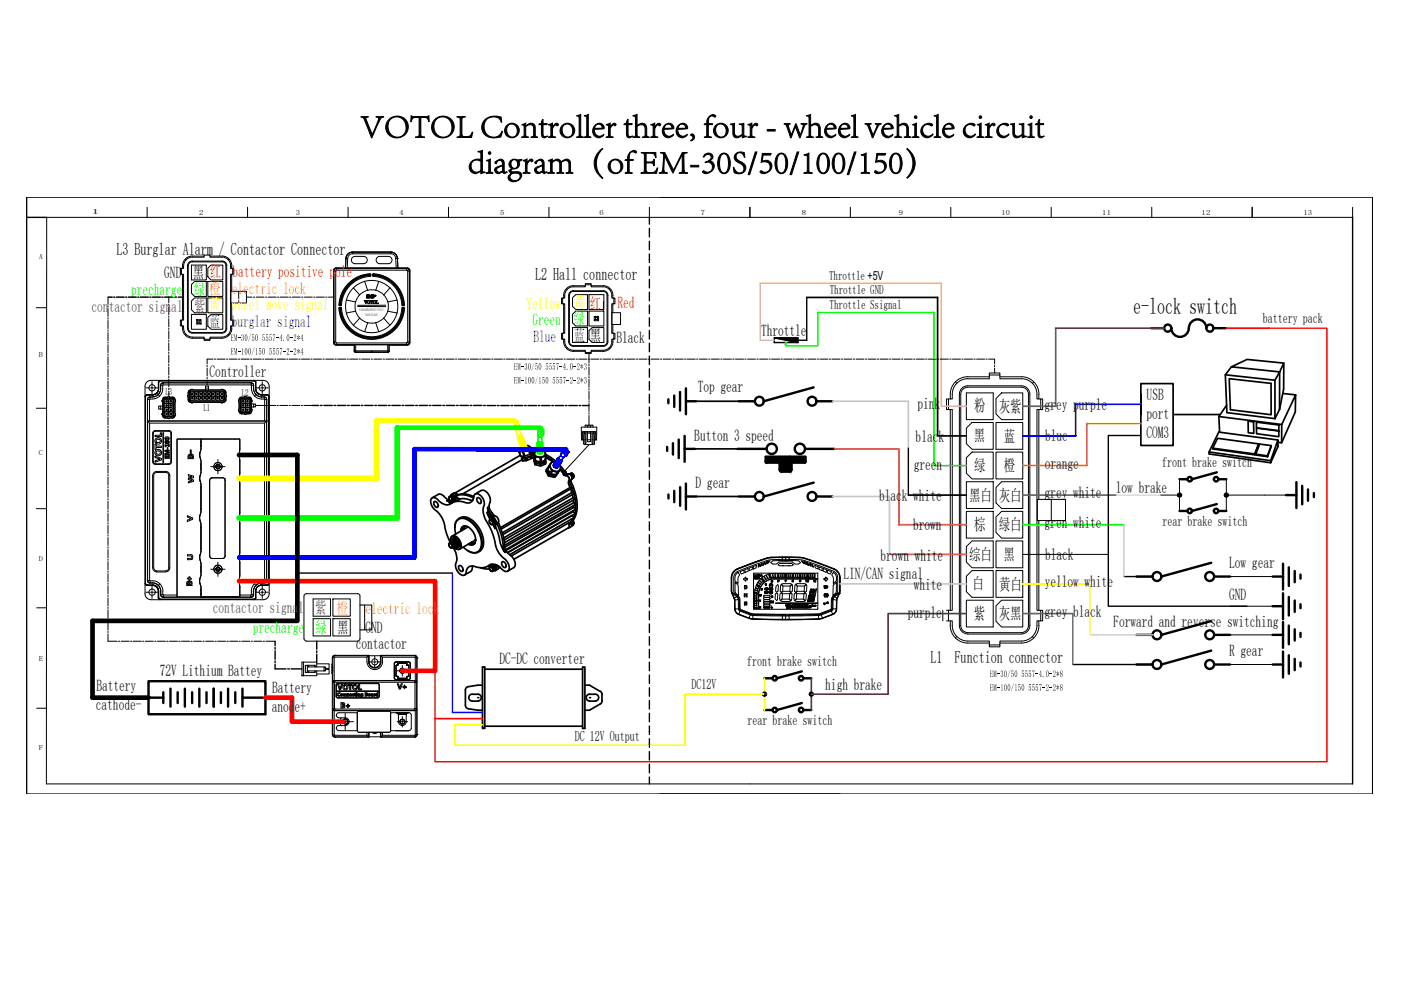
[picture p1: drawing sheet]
<svg xmlns="http://www.w3.org/2000/svg" width="297mm" height="210mm" viewBox="0 0 297 210" stroke-linecap="round" stroke-linejoin="round" font-family="sans-serif">
<defs><g id="words">
<g font-size="7.1">
<text x="76.4" y="29.1">VOTOL Controller three, four - wheel vehicle circuit</text>
<text x="99.2" y="36.7">diagram（ofEM-30S/50/100/150）</text>
</g>
<text font-size="4.9" x="240.3" y="66.5">e-lock switch</text>
<g font-size="3.7">
<text x="24.7" y="54">L3 Burglar Alarm / Contactor Connector</text>
<text x="113.4" y="59.3">L2 Hall connector</text>
<text x="197.3" y="140.5">L1 Function connector</text>
</g>
<g font-size="3.5">
<text x="34.8" y="58.9">GND 黑</text>
<text x="161.4" y="71.3">Throttle</text>
<text x="125.1" y="72.3">黑</text>
<text x="130.7" y="72.7">Black</text>
<text x="44.4" y="79.9">Controller</text>
<text x="147.9" y="83.2">Top gear</text>
<text x="194.5" y="86.8">pink</text>
<text x="206.6" y="87.2">粉</text>
<text x="211.8" y="87.3">灰紫</text>
<text x="221.5" y="86.8">grey purple</text>
<text x="243.1" y="88.9">port</text>
<text x="243.1" y="84.8">USB</text>
<text x="147.2" y="93.5">Button 3 speed</text>
<text x="194.1" y="93.7">black</text>
<text x="206.5" y="93.6">黑</text>
<text x="212.8" y="93.7">蓝</text>
<text x="221.6" y="93.6">blue</text>
<text x="243.1" y="92.9">COM3</text>
<text x="193.7" y="99.6">green</text>
<text x="206.5" y="99.8">绿</text>
<text x="212.8" y="99.8">橙</text>
<text x="221.5" y="99.4">orange</text>
<text x="147.5" y="103.5">D gear</text>
<text x="186.4" y="106.2">black white</text>
<text x="205.5" y="106.2">黑白</text>
<text x="211.8" y="106.2">灰白</text>
<text x="221.5" y="105.7">grey white</text>
<text x="236.6" y="104.6">low brake</text>
<text x="193.6" y="112.5">brown</text>
<text x="206.6" y="112.4">棕</text>
<text x="211.8" y="112.5">绿白</text>
<text x="221.5" y="112">gren white</text>
<text x="186.7" y="118.9">brown white</text>
<text x="205.5" y="118.7">综白</text>
<text x="212.8" y="118.7">黑</text>
<text x="221.6" y="118.7">black</text>
<text x="178.8" y="122.7">LIN/CAN signal</text>
<text x="193.8" y="125.1">white</text>
<text x="206.2" y="125">白</text>
<text x="211.8" y="125">黄白</text>
<text x="221.5" y="124.6">yellow white</text>
<text x="260.6" y="120.5">Low gear</text>
<text x="192.5" y="131.1">purple</text>
<text x="206.5" y="131.2">紫</text>
<text x="211.8" y="131.3">灰黑</text>
<text x="221.5" y="130.8">grey black</text>
<text x="260.6" y="127.3">GND</text>
<text x="71.5" y="134.2">黑</text>
<text x="75.4" y="137.5">contactor</text>
<text x="77.5" y="134.2">GND</text>
<text x="236" y="133">Forward and reverse switching</text>
<text x="33.9" y="143.4">72V Lithium Battey</text>
<text x="105.9" y="140.8">DC-DC converter</text>
<text x="260.6" y="139.2">R gear</text>
<text x="20.4" y="146.4">Battery</text>
<text x="57.7" y="146.9">Battery</text>
<text x="175" y="146.4">high brake</text>
<text x="20.3" y="150.5">cathode-</text>
<text x="57.6" y="150.9">anode+</text>
</g>
<g font-size="3.5" fill="#f00">
<text x="44.5" y="58.6">红 battery positive pole</text>
<text x="125.1" y="65.5">红</text>
<text x="130.9" y="65.3">Red</text>
</g>
<g font-size="3.5" fill="#0f0">
<text x="27.8" y="62.5">precharge 绿</text>
<text x="112.9" y="68.9">Green</text>
<text x="121.6" y="68.8">绿</text>
<text x="53.6" y="134.1">precharge 绿</text>
</g>
<g font-size="3.5" fill="#f8991e">
<text x="44.3" y="62.4">橙 electric lock</text>
<text x="71.4" y="130.1">橙</text>
<text x="77.5" y="130.1">electric lock</text>
</g>
<g font-size="3.5" fill="#ff0">
<text x="44.3" y="65.8">黄 wheel move signal</text>
<text x="111.6" y="65.5">Yellow</text>
<text x="121.7" y="65.2">黄</text>
</g>
<g font-size="3.5" fill="#642165">
<text x="19.4" y="66.1">contactor signal 紫</text>
<text x="45.1" y="130">contactor signal 紫</text>
</g>
<g font-size="3.5" fill="#00f">
<text x="44.3" y="69.3">蓝 burglar signal</text>
<text x="113.1" y="72.6">Blue</text>
<text x="121.6" y="72.4">蓝</text>
</g>
<g font-size="3">
<text x="267.7" y="68.5">battery pack</text>
<text x="246.4" y="98.9">front brake switch</text>
<text x="246.5" y="111.5">rear brake switch</text>
<text x="158.4" y="141.1">front brake switch</text>
<text x="146.6" y="146.1">DC12V</text>
<text x="158.5" y="153.7">rear brake switch</text>
<text x="121.8" y="157.2">DC 12V Output</text>
</g>
<g font-size="2.7">
<text x="175.8" y="59.4">Throttle +5V</text>
<text x="175.9" y="65.6">Throttle Ssignal</text>
<text x="175.9" y="62.4">Throttle GND</text>
</g>
<g font-size="2.1">
<text x="35.1" y="83.8">L3</text>
<text x="51.3" y="83.9">L2</text>
<text x="43.2" y="87.1">L1</text>
</g>
<g font-size="2">
<text x="48.9" y="72.3">EM-30/50 5557-4.0-2*4</text>
<text x="48.9" y="75.2">EM-100/150 5557-2-2*4</text>
<text x="109" y="78.4">EM-30/50 5557-4.0-2*3</text>
<text x="109" y="81.3">EM-100/150 5557-2-2*3</text>
<text x="209.9" y="143.6">EM-30/50 5557-4.0-2*8</text>
<text x="209.9" y="146.5">EM-100/150 5557-2-2*8</text>
</g>
<g font-size="1.5">
<text x="19.4" y="45.4">1</text>
<text x="42.2" y="45.6">2</text>
<text x="62.7" y="45.6">3</text>
<text x="84.7" y="45.6">4</text>
<text x="106" y="45.6">5</text>
<text x="127.1" y="45.6">6</text>
<text x="148.6" y="45.6">7</text>
<text x="170" y="45.6">8</text>
<text x="190.6" y="45.6">9</text>
<text x="212.4" y="45.6">10</text>
<text x="233.7" y="45.6">11</text>
<text x="254.8" y="45.6">12</text>
<text x="276.4" y="45.7">13</text>
<text x="8.3" y="54.9">A</text>
<text x="8.2" y="75.6">B</text>
<text x="8.2" y="96.5">C</text>
<text x="8.2" y="118.9">D</text>
<text x="8.2" y="140.1">E</text>
<text x="8.2" y="158.9">F</text>
</g>
<g font-size=".8">
<text x="76" y="65.9">120dB/60V-72V</text>
<text x="77.4" y="67">2019.03</text>
</g>
</g></defs>
<path d="M123.9 77.1l.3-.1 .1 .2-.1 .4 .2 .5-.2 .3-.3-.1v-.2l.1 .2h.2l.1-.4-.3-.3h.2v-.3l-.2-.2-.1 .3zM123.9 80l.3-.1 .1 .2-.1 .5 .2 .4-.2 .3-.3-.1v-.2l.1 .2h.2v-.5l-.2-.2h.2v-.3l-.2-.2-.1 .3z" fill="#000"/>
<path d="M171 63.1h27.8" fill="none" stroke="#000" stroke-width=".36"/>
<path d="M173.4 66.3h24.6" fill="none" stroke="#0f0" stroke-width=".36"/>
<path d="M164.2 71.6h5v1h-5zM164.2 71.6l5 1M171 63.1v9h-1.8" fill="none" stroke="#000" stroke-width=".3"/>
<g fill="none" stroke="#000" stroke-width=".51">
<path d="M162.1 143.8h1.7M162.1 150.5h1.7M170 142.4l-5.3 1.4M170 149.1l-5.3 1.4M170.3 143.8h1.7M170.3 150.5h1.7"/>
<circle cx="162.1" cy="147.2" r=".31"/>
<circle cx="164.3" cy="143.8" r=".48"/>
<circle cx="164.3" cy="150.5" r=".48"/>
<circle cx="169.8" cy="143.8" r=".48"/>
<circle cx="169.8" cy="150.5" r=".48"/>
<circle cx="172" cy="147.2" r=".31"/>
</g>
<path d="M172 143.8v6.7M172 147.2h16.3" fill="none" stroke="#642165" stroke-width=".36"/>
<path d="M162.1 143.8v6.7" fill="none" stroke="#ff0" stroke-width=".36"/>
<g fill="#000" stroke="#000" stroke-width=".21">
<path d="M164.2 71.6h5v1z"/>
<path d="M162 146.9h.2zM162 146.9h.2z"/>
<path d="M162 146.9h.2zM162 146.9h.2z"/>
<path d="M162 147.5h.2zM162 147.5h.1z"/>
<path d="M162 146.9h.2zM162 146.9h.2z"/>
<path d="M162 147.5h.2zM162 147.5h.2z"/>
<path d="M162 146.9h.2zM162 146.9h.2z"/>
<path d="M162 147.5h.2zM162 147.5h.2z"/>
<path d="M161.9 146.9h.4zM161.9 146.9h.4z"/>
<path d="M161.9 147.5h.3zM161.9 147.5h.3z"/>
<path d="M161.9 146.9h.4zM161.9 146.9h.4z"/>
<path d="M161.9 147.4h.4zM161.9 147.4l.3 .1z"/>
<path d="M161.9 146.9h.4zM161.9 146.9h.4z"/>
<path d="M161.9 146.9l.4 .1zM161.9 146.9l.4 .1z"/>
<path d="M161.9 147.4h.4zM161.9 147.4h.4z"/>
<path d="M161.9 147.4h.4zM161.9 147.4h.4z"/>
<path d="M161.9 147h.4zM161.8 147h.5z"/>
<path d="M161.9 147.4h.4zM161.9 147.4h.4z"/>
<path d="M161.8 147h.5zM161.8 147h.5z"/>
<path d="M161.8 147.4h.5zM161.8 147.4h.5z"/>
<path d="M161.8 147h.5zM161.8 147h.5z"/>
<path d="M161.8 147h.6zM161.8 147h.6z"/>
<path d="M161.8 147.3h.5zM161.8 147.3h.5z"/>
<path d="M161.8 147.3h.5zM161.8 147.3l.5 .1z"/>
<path d="M161.8 147l.6 .1zM161.8 147.1h.6z"/>
<path d="M161.8 147.1h.6zM161.8 147.1h.6z"/>
<path d="M161.8 147.3h.6zM161.8 147.3h.6z"/>
<path d="M161.8 147.3h.6zM161.8 147.3h.5z"/>
<path d="M161.8 147.1h.6zM161.8 147.1h.6z"/>
<path d="M161.8 147.1h.6zM161.8 147.1h.6z"/>
<path d="M161.8 147.1l.6 .1zM161.8 147.1l.6 .1z"/>
<path d="M161.8 147.2h.6zM161.8 147.2h.6z"/>
<path d="M161.8 147.2h.6zM161.8 147.2h.6z"/>
<path d="M161.8 147.2h.6zM161.8 147.2h.6z"/>
<path d="M161.8 147.2h.6zM161.8 147.2h.6z"/>
<path d="M161.8 147.2l.6 .1zM161.8 147.2l.6 .1z"/>
<path d="M161.8 147.3h.6zM161.8 147.3h.6z"/>
<path d="M172 146.9h.1zM172 146.9h.1z"/>
<path d="M171.9 146.9h.2zM171.9 146.9h.2z"/>
<path d="M171.9 147.5h.2zM171.9 147.5h.2z"/>
<path d="M171.9 146.9h.2zM171.9 146.9h.2z"/>
<path d="M171.9 147.5h.2zM171.9 147.5h.2z"/>
<path d="M171.9 146.9h.3zM171.9 146.9h.3z"/>
<path d="M171.9 147.5h.2zM171.9 147.5h.2z"/>
<path d="M171.9 146.9h.3zM171.8 146.9h.4z"/>
<path d="M171.9 147.5h.3zM171.9 147.5h.2z"/>
<path d="M171.8 146.9h.4zM171.8 146.9h.4z"/>
<path d="M171.8 147.4h.4zM171.8 147.4l.4 .1z"/>
<path d="M171.8 146.9h.4zM171.8 146.9h.4z"/>
<path d="M171.8 146.9l.4 .1zM171.8 146.9l.4 .1z"/>
<path d="M171.8 147.4h.4zM171.8 147.4h.4z"/>
<path d="M171.8 147.4h.4zM171.8 147.4h.4z"/>
<path d="M171.8 147h.4zM171.8 147h.4z"/>
<path d="M171.8 147.4h.4zM171.8 147.4h.4z"/>
<path d="M171.8 147h.5zM171.8 147h.5z"/>
<path d="M171.8 147.4h.4zM171.8 147.4h.4z"/>
<path d="M171.8 147h.5zM171.8 147h.5z"/>
<path d="M171.7 147h.6zM171.7 147h.6z"/>
<path d="M171.7 147.3h.6zM171.7 147.3h.6z"/>
<path d="M171.8 147.3h.5zM171.8 147.3l.4 .1z"/>
<path d="M171.7 147l.6 .1zM171.7 147l.6 .1z"/>
<path d="M171.7 147.1h.6zM171.7 147.1h.6z"/>
<path d="M171.7 147.3h.6zM171.7 147.3h.6z"/>
<path d="M171.7 147.3h.6zM171.7 147.3h.6z"/>
<path d="M171.7 147.1h.6zM171.7 147.1h.6z"/>
<path d="M171.7 147.1h.6zM171.7 147.1h.6z"/>
<path d="M171.7 147.1l.6 .1zM171.7 147.1l.6 .1z"/>
<path d="M171.7 147.2h.6zM171.7 147.2h.6z"/>
<path d="M171.7 147.2h.6zM171.7 147.2h.6z"/>
<path d="M171.7 147.2h.6zM171.7 147.2h.6z"/>
<path d="M171.7 147.2h.6zM171.7 147.2h.6z"/>
<path d="M171.7 147.2l.6 .1zM171.7 147.2l.6 .1z"/>
<path d="M171.7 147.3h.6zM171.7 147.3h.6z"/>
</g>
<path d="M166.4 72.9l.2-.3 .1 .3M173.4 66.3v7h-6.8v-.7" fill="none" stroke="#0f0" stroke-width=".3"/>
<path d="M161.2 60v12.1h3" fill="none" stroke="#f7abae" stroke-width=".3"/>
<path d="M161.2 60h38.3" fill="none" stroke="#f7abae" stroke-width=".36"/>
<!-- layer: _U+56FE_U+5C42 1 -->
<g fill="none" stroke="#ff0" stroke-width=".36">
<path d="M109.1 89.1l-.1 .1M109.3 90.9l.4 1.4M109.7 92.7l.1 .1a.76 .76 0 0 0 .9-.5 .52 .52 0 0 1-.7 .5zM109.8 92.3l.1 .4 .8-.4-.5 .3-.4 .1v-.1M109.9 93.3l.1 .2M110 90.9l.4 1.1M110 93.5h.5l.5-.4a.56 .56 0 0 1-.7 .6zM110.3 94.1v.1M110.3 94.3a.61 .61 0 0 0 1-.1l-.4 .3h-.5M110.3 94.3l.6-.1 .4-.3 .1 .4-.5 .3h-.5M110.4 94.5v.1M110.4 92.1l.1 .3"/>
<path d="M110.7 92.4l.1 .1M110.8 95v.1M110.8 92.5l-.2 .2a.61 .61 0 0 1-.9 .1M110.8 92.5l-.4 .3-.6 .1h.4l.6-.3M110.8 92.6a.55 .55 0 0 1-.7 .5l-.3-.2M110.8 92.8l-.4 .3h-.5M110.9 93l-.9 .3M110.9 92.9l-.5 .3-.5 .1M110.9 92.9v-.2l-.5 .4h-.5v.2M110.9 92.9l-.3 .3-.6 .1M110.9 92.9a.38 .38 0 0 1-.4 .5l-.5 .1M111 93.2l-.5 .3h-.4"/>
<path d="M111 93.4l-.3 .2-.6 .1M111.1 93.6l-.4 .2-.5 .1M111.1 93.5l-.5 .3-.5 .1M111.1 93.5v-.2l-.5 .4h-.5v.2M111.1 93.5l-.6 .4h-.3M111.2 93.5v.2M111.2 93.7l-.5 .3-.4 .1M111.2 93.7l-.4 .3a.38 .38 0 0 1-.6-.1M111.2 93.7l-.5 .4h-.4M111.2 93.7a.67 .67 0 0 1-.9 .6v-.1M111.2 93.9l-.8 .4M111.3 94.1l-.4 .3-.5 .1"/>
<path d="M111.4 94.3l-.3 .3-.6 .1M111.4 94.3l-.6 .4h-.3M111.5 94.3v.2M111.5 94.5l-.5 .3-.4 .1M111.5 94.5l-.6 .3h-.4M111.5 94.5l-.5 .3-.5 .1M111.5 94.5l-.1 .3-.7 .3-.2-.4M111.6 94.7l-1 .4"/>
</g>
<g fill="none" stroke="#00f" stroke-width=".36">
<path d="M117.4 98.8h.1M117.4 98.5v.4l.2 .2M117.5 98.4a.55 .55 0 0 0 .2 .6 .55 .55 0 0 0 .7 0 .53 .53 0 0 1-.8 .1 .53 .53 0 0 1-.1-.7zM117.6 98.3a.54 .54 0 0 0 .1 .7 .54 .54 0 0 0 .7-.1M117.6 98.1a.55 .55 0 0 0 .2 .7 .55 .55 0 0 0 .7-.1M117.6 98.2a.54 .54 0 0 0 .1 .7 .54 .54 0 0 0 .7-.1M117.6 98.1a.56 .56 0 0 0 .2 .7 .56 .56 0 0 0 .7-.1M117.7 98.1h-.1M117.7 98a.55 .55 0 0 0 .2 .7 .55 .55 0 0 0 .7-.1M117.7 98a.53 .53 0 0 0 .2 .7 .53 .53 0 0 0 .7-.1M117.8 97.9a.54 .54 0 0 0 .2 .7 .54 .54 0 0 0 .7-.1M117.8 97.9l-.1 .1"/>
<path d="M117.8 97.9a.54 .54 0 0 0 .2 .6 .54 .54 0 0 0 .7 0M117.8 97.8a.54 .54 0 0 0 .2 .7 .54 .54 0 0 0 .7-.1M117.8 97.8v.1M117.8 97.8a.54 .54 0 0 0 .3 .6 .54 .54 0 0 0 .6 0M117.9 97.7l.1 .5 .5 .2 .3-.1a.54 .54 0 0 1-.7 .1 .54 .54 0 0 1-.2-.7zM117.9 97.7l-.1 .1M118 97.6l-.1 .1M118 97.6a.55 .55 0 0 0 .2 .7 .55 .55 0 0 0 .7-.1M118 99.2h.1M118 97.6a.55 .55 0 0 0 .2 .6 .55 .55 0 0 0 .7 0M118.1 97.5a.55 .55 0 0 0 .2 .6 .55 .55 0 0 0 .6 0M118.1 97.5a.54 .54 0 0 0 .2 .6 .54 .54 0 0 0 .6 0"/>
<path d="M118.1 97.5l-.1 .1M118.1 97.4a.56 .56 0 0 0 .2 .6 .56 .56 0 0 0 .7 0M118.1 97.4v.1M118.1 97.4a.55 .55 0 0 0 .3 .6 .55 .55 0 0 0 .6-.1M118.2 97.3l-.1 .1M118.2 97.3a.56 .56 0 0 0 .2 .6 .56 .56 0 0 0 .7 0M118.2 97.2a.55 .55 0 0 0 .2 .7 .55 .55 0 0 0 .7-.1M118.3 97.2h-.1M118.3 97.2a.49 .49 0 0 0 .2 .6 .49 .49 0 0 0 .6-.1M118.3 97.2h.1M118.4 98.9h.1M118.5 97.2a.36 .36 0 0 0 .1 .4 .36 .36 0 0 0 .5 0"/>
<path d="M118.5 97.1l-.1 .2M118.5 98.7l-.1 .1M118.5 97a.42 .42 0 0 0 0 .7 .42 .42 0 0 0 .7-.2M118.6 98.6l-.1 .1M118.6 97h-.1M118.6 97a.45 .45 0 0 0-.1 .8 .45 .45 0 0 0 .7-.4M118.6 97h.1M118.7 98.5l-.1 .1M118.7 98.4v.1M118.9 98.2l-.2 .2M118.9 98.1v.1M119 96.3l-.5 .7"/>
<path d="M119 98l-.1 .1M119.1 97.9h-.1M119.1 97.5l-.1 .2M119.2 97.8h-.1M119.6 96.8l-.4 .6M119.6 96.8l-.1 .1"/>
</g>
<g fill="none" stroke="#0f0" stroke-width=".36">
<path d="M113.9 95.9a.62 .62 0 0 0 1.1 0M113.9 94a.63 .63 0 0 0 1.1 0M113.9 94.2a.62 .62 0 0 0 1.1 0M113.9 94a.6 .6 0 0 0 .6 .3 .6 .6 0 0 0 .5-.3M113.9 94.3a.64 .64 0 0 0 1.1 0 .6 .6 0 0 1-.5 .4 .6 .6 0 0 1-.6-.4zM113.9 94.2a.6 .6 0 0 0 .6 .3 .6 .6 0 0 0 .5-.3M113.9 94.7a.64 .64 0 0 0 1.1 0M113.9 94.9a.62 .62 0 0 0 1.1 0M113.9 94.7a.6 .6 0 0 0 .6 .3 .6 .6 0 0 0 .5-.3M113.9 95a.63 .63 0 0 0 1.1 .1v-.1M113.9 95.1a.62 .62 0 0 0 1.1 0M113.9 95.2a.62 .62 0 0 0 1.1 0 .58 .58 0 0 1-.5 .4 .58 .58 0 0 1-.6-.4z"/>
<path d="M113.9 95.4a.64 .64 0 0 0 1.1 0 .6 .6 0 0 1-.5 .3 .6 .6 0 0 1-.6-.3zM113.9 95.6a.64 .64 0 0 0 1.1 0 .58 .58 0 0 1-.5 .3 .58 .58 0 0 1-.6-.3zM113.9 95.9a.64 .64 0 0 0 1.1 0M113.9 93.9v.6a.6 .6 0 0 0 .6 .3 .6 .6 0 0 0 .5-.3v-.6M113.9 95.9v-1.4a.62 .62 0 0 0 1.1 0v1.4M114.1 93.6a.37 .37 0 0 0 0 .5 .37 .37 0 0 0 .5 0l.4-.2-.2-.3M114.1 93.6a.42 .42 0 0 0 .2 .6 .42 .42 0 0 0 .6-.2l-.1-.4M114.1 93.8a.37 .37 0 0 0 .4 .2 .37 .37 0 0 0 .3-.2M114.1 93.6v.3M114.1 96.1v.1M114.1 94.2h.7M114.1 94.4h.7"/>
<path d="M114.1 94.6h.7M114.1 94.7h.7M114.1 94.9h.7M114.1 95.1h.7M114.1 95.3h.7M114.1 95.4h.7M114.1 95.6h.7M114.1 95.8h.7M114.1 96h.7M114.1 92.2v1.3M114.8 93.6v.3M114.8 96.1v.1"/>
<path d="M114.9 92.5v1M114.9 93.8a.52 .52 0 0 1-.4 .3 .52 .52 0 0 1-.5-.3M115 95.7a.61 .61 0 0 1-1.1 .1v-.1a.62 .62 0 0 0 1.1 0M115.1 92.3l-.3 .3"/>
</g>
<g fill="none" stroke="#000" stroke-width=".36">
<path d="M110.1 95.6h.1M110.3 96.5l-13.8 8M110.5 94.9l-.3 .2-.1 .5M110.7 97.5l-12.6 7.2M110.8 96.8l.1 .3M111.5 94.5h.5l.3 .3M112.3 94.8h.1M112.6 96.1l.1 .3M113.9 95.4a.8 .8 0 0 0-.6 .9M115 95.4l.4 .3 .2 .6M115.3 95.6l.1 .1M117.8 97.9h-.1a.98 .98 0 0 0-1 .4"/>
<path d="M118.7 98.5a1.03 1.03 0 0 1 0 1.1M118.7 99.6h.1M92.9 104.8l-1.3 .7M95.5 114.4h.1M95.7 105.1h.1M95.8 104.9l-.2 .1M95.8 105.2h.1M96.3 104.5l-.6 .3M96.3 106l-.2 .1M96.4 106l-.1 .1M96.4 111.8v.1M96.5 106.2l-.7 .4"/>
<path d="M96.6 116.3h.1M97.6 109.8l-.3 .1M98.4 111.9v.1M98.5 111.5l-.1 .3M99.2 111.7l-3.3 2M99.3 116.8h.1M100.2 115l.1 .2M100.4 115.2h.2M100.8 114.5l-3.3 1.9M100.8 114.5h.1M101.7 116.9l-.3 .2M102 104l-1.2 .7"/>
<path d="M104.1 119.7l-.6 .3M104.3 110l-.1 .1M104.3 119.9l-.1 .1M104.3 119.8h-.1M104.3 109.9h-.1M104.8 110.8h.1M104.8 110.9v.1M105 111h-.1M120.6 111.9l-11.6 6.7M121.1 111.6l-.5 .3M121.2 110.5l-12.8 7.4M121.2 103.5l-15 8.7"/>
<path d="M121.6 104.7l-15 8.7M121.6 109.8l-13.5 7.8M121.9 105.8l-15 8.7M121.9 108.9l-14.3 8.3M122 108l-14.8 8.6M122 106.9l-15 8.7M99.8 121.2l-1.3 .7M104.4 120v.1M104.8 120.8l-.1 .1M105 120.9h-.1M105.6 120.7l-.6 .3M106 120.3l-.3 .1"/>
<path d="M108.9 120.4l-1.3 .7"/>
</g>
<path d="M111.6 94.7h.1" fill="none" stroke="#fff" stroke-width=".36"/>
<circle cx="117.8" cy="97.8" r=".18" fill="#00f"/>
<g fill="none" stroke="#00f" stroke-width=".36">
<path d="M117.4 98.6h-.1M117.4 98.5l-.1 .3M117.8 97.8h.1M118.2 99.1v.1M118.3 99v.1M118.5 97a.38 .38 0 0 0 .2 .5 .38 .38 0 0 0 .5-.1M118.9 96.4a.41 .41 0 0 0 .2 .4 .41 .41 0 0 0 .4 0M119 95.8v.5M119.5 95.2l.6 .2 .4 .6-.4 .6-1.1-.8zM119.5 95.2a1.09 1.09 0 0 1 1.1 .7M119.6 95.6a.3 .3 0 0 1 .4 0 .3 .3 0 0 1-.1 .4l-.3-.2zM119.6 95.5a.41 .41 0 0 0 .5 .5"/>
<path d="M120.1 96.6l-.5 .2M120.6 95.9l-.5 .7M120.6 95.9l-.1 .1"/>
</g>
<g fill="none" stroke="#000" stroke-width=".36">
<path d="M110 95.8l.4 1M110.6 97.3l.2 .4M110.6 97.2l.2 .5h.7M110.7 97.2h.7l.1 .5 .2-.1M110.8 95.8l.4 1 .1-.1M110.8 97l-.2 .2 .9-.1M110.9 95.7l1.1-.4 .4 1-1.1 .4zM110.9 95.7l-.8 .1 .3 1h.8M112 95.3l.5-.4 .3 .9-.3 .4M112.1 95.2l.4 1-.1 .1M112.3 94.8v.1a2.67 2.67 0 0 1-2.2 .7v.2M112.3 94.8l.2 .1"/>
<path d="M112.6 96.7l.1 .5-1 .4-.2-.5 1-.4-1.1 .5M112.7 95.4l.2 .1M112.7 96.3h.3l-.5 .4M112.7 96.4a2.08 2.08 0 0 1-1.8 .7M112.7 95.6l.2-.1 .2 .4M112.9 96.3l.3 .5-.4 .3M113 96.3l-.3 .4 .1 .4-.1 .1M113.2 96.4h-.1M113.3 96l-.7 .1M113.3 97.4l.2 1.1M113.3 96.3a1.33 1.33 0 0 0 2.3 0M113.3 97.3l-.1 .5 .2 .7"/>
<path d="M113.3 97.3l.2 .8M113.3 96l-.1 .1M113.4 95.8l-.7 .1M113.4 96.8l.1 .9a1.21 1.21 0 0 0 2-.1M113.4 98l.1 .5 1.1 .3M113.5 96.8l-.3-.7 .2 1.5M113.5 98.1l1.1 .3v.4l.1-.1M114.6 97.9h.1M114.7 97.1l.9-.4v.8l-.9 .4zM114.7 97.1l-1.2-.3v.9l1.1 .2v-.8M115.6 97.5v.4l-.9 .4-1.2-.2M115.6 97.9l-.9 .4"/>
<path d="M115.6 96.2v.5M115.6 97.5v.9M115.6 97.8v.6l-.9 .3v-.3l-.1-.1M115.7 96.4l1 .5 1.1 .9M115.7 96.6l-.1 .9M115.7 96.7l1.7 1.2M115.7 97l1.6 .9M116 99.5l-.2 .4 .5 1 .1-.3 .2 .1M116 99.6l.5 .9M116.1 99.3l-.3 .6M116.2 99.6a1.14 1.14 0 0 0 1.4 1M116.5 98.9l.5 .9-.4 .5-.5-.9z"/>
<path d="M116.5 98.7l-.5 .9 .5 1 1.2 .3 .2-.2M116.7 98.3a1.2 1.2 0 0 0 .5 1.4 1.2 1.2 0 0 0 1.5-.1M116.7 98.3l-.2 .6M117 99.8l1.2 .3-.4 .6-1.2-.4M117.1 99.9l-.4 .5M117.2 97.9l-.4 .3M118.8 99.6l.7 .8v.3l.4 .2a.72 .72 0 0 1 .8 .9l-.2 .7 .4 .9M118.8 98.8l1.5 1.8M118.8 99.1l.1 .2M118.9 99.4l.9 1.3a1.17 1.17 0 0 1 .9 1.5 9.5 9.5 0 0 1 .9 7.7l-.9 1.4a.42 .42 0 0 1-.2 .7M119.6 99.8h.2M119.7 99.9l.3 .2-.1 .1"/>
<path d="M91.5 105.7a1.17 1.17 0 0 1 1.6 .6 1.97 1.97 0 0 0 3 .2 4.3 4.3 0 0 1 3 .1 1.43 1.43 0 0 0 1.4-1.6 .88 .88 0 0 1 1.5 .2 2.2 2.2 0 0 1 .5 2.5 5.7 5.7 0 0 0 1.3 3.9 17.9 17.9 0 0 1 1.5 4.7 5.8 5.8 0 0 0 2 2.5 1.57 1.57 0 0 1 .3 2.3 1.74 1.74 0 0 1-1.7-.9 1.91 1.91 0 0 0-2.7 0 5.8 5.8 0 0 1-3.3-.2 1.62 1.62 0 0 0-1.2 1.7 .88 .88 0 0 1-1.5-.2 2.4 2.4 0 0 1-.3-2.9 6.1 6.1 0 0 0-1.4-3.6 17.9 17.9 0 0 1-1.5-4.6 6.2 6.2 0 0 0-2.2-2.7 1.8 1.8 0 0 1-.3-2zM92 106.4a.73 .73 0 0 1 .8 .3 .73 .73 0 0 1-.1 .9 .91 .91 0 0 1-.7-1.2zM92.9 104.8a1.85 1.85 0 0 1 1.8 1l.7 .3M95.2 115.2v.3a.66 .66 0 0 0 .7 .6M95.4 105.2l-.2 .3a.85 .85 0 0 0 .6 .8M95.4 106.1l-.3 .2-.4-.1 .9 .3M95.5 115.1l-.3 .1h.4M95.5 114.4a.76 .76 0 0 1 .6-.8 .76 .76 0 0 1 .9 .3 1.91 1.91 0 0 1 .5 2.5l-.4 .1-.4-.2M95.6 105.1v-.1a.66 .66 0 0 1 .7 .4 .66 .66 0 0 1-.1 .7h-.1M95.6 105.1a.47 .47 0 0 1 .5-.3 .47 .47 0 0 1 .4 .4l.4 .6 .5 .1-.9 .3M95.6 115.3a.33 .33 0 0 0-.5 .1 .33 .33 0 0 0 .2 .5l.2 .2h.3l.1-.3M95.7 113.9a1 1 0 0 1 1.6 .5 1.28 1.28 0 0 1-.1 2.1 1.98 1.98 0 0 1-1.5-2.6z"/>
<path d="M95.7 105.1l.3 .3 .2 .4M95.7 106.3l-.2 .3h-.2h.6M95.7 105.1a.61 .61 0 0 1 .6 .9M95.8 104.9a.72 .72 0 0 1 .6 1.1M95.9 105.2v.1M95.9 115.8v.3l.2-.1M96 106l-.2 .3 .4-.4-.1 .2M96 114.1a1.26 1.26 0 0 1 1.2 .7 1.26 1.26 0 0 1-.1 1.3 1.36 1.36 0 0 1-1.1-2zM96 105.3l-.4-.2-.2 .1 .5 .6-.1-.3 .2-.2 .1 .2 .2 .4-.3 .1-.1-.2-.1 .4a.59 .59 0 0 1-.5-.9l.5 .2M96.1 105.4l.1 .3M96.3 104.5h.2a1.13 1.13 0 0 0 1.4 .2l1.2 .1 1.3 .5M96.3 114.1l.1 .1h-.3l.1 .1-.2 .1 .1 .2h-.2l.2 .1-.1 .3h.2l-.1 .3h.3l-.1 .3 .3-.1v.3h.3v.2l.1-.2 .1 .2 .3-.3"/>
<path d="M96.3 114.1l.4 .1-.6 .4M96.4 111.8a1.76 1.76 0 0 1 .8-1.8 1.76 1.76 0 0 1 2.1 .1 5.7 5.7 0 0 1 2.7 6.3 1.75 1.75 0 0 1-2.7 .4M96.4 114.1l-.1 .1M96.4 114.1l-.2 .2M96.5 114.2l-.3 .1M96.6 114.1v.1M96.6 114.2l-.5 .3M96.6 113.2a2.56 2.56 0 0 1 .8-3.2 3.5 3.5 0 0 1 3.6 1.9 4.2 4.2 0 0 1 .6 4.9 2.27 2.27 0 0 1-3.2-.7l-.2-.1M96.9 114.3l-.8 .4M96.9 114.4l-.7 .4M97 114.5l-.8 .5M97.1 114.6l-.8 .5"/>
<path d="M97.2 114.8l-.9 .5M97.2 115.8h.1M97.3 114.9l-.9 .5M97.3 120a.77 .77 0 0 1 .8 .3 .77 .77 0 0 1 0 .8 .81 .81 0 0 1-.8-1.1zM97.3 115.1l-.8 .4M97.4 115.2l-.8 .4M97.4 115.6l-.3 .2M97.4 115.6l-.4 .2M97.4 115.3l-.7 .4M97.4 115.4v.3M97.4 115.4l-.5 .4M97.6 109.8a3.2 3.2 0 0 1 3.6 1.6 4.6 4.6 0 0 1 .9 5.1l-.4 .4"/>
<path d="M97.7 112.6a1 1 0 0 1 .6-1 1 1 0 0 1 1.2 .3 2.77 2.77 0 0 1 1 3.5l-.5 .2-.7-.2M98 112.1v.3M98.3 111.5l-.3 1M98.4 111.5v.7l.2-.7M98.4 111.8h.1M99.1 111.8l.2-.1-.2 .1M99.6 115.2l.9 .2M99.6 115.2l.3 .1M100.3 115.2h.1M100.4 105.6a5.8 5.8 0 0 0-3.7-.6l-.2-.1 .2 .2a1.27 1.27 0 0 0 1.6 .6l1.9 .4M100.7 115.1l-.7-.2 .6 .4M100.7 114.5l.2-.1-.2 .2"/>
<path d="M101.1 105.6a.68 .68 0 0 1 .8 .3 .68 .68 0 0 1-.1 .9 .94 .94 0 0 1-.7-1.2zM102 104a1.91 1.91 0 0 1 1.9 2.3 2.23 2.23 0 0 0 .7 2.8v.1a1.63 1.63 0 0 1 1.1 1.5 18 18 0 0 1 1.4 5.7l.5 .8a3 3 0 0 1 1.6 2.7l-.3 .5M103.4 107.6l.4 .9 .9 1.1a1.76 1.76 0 0 1-1.3-2zM103.6 119.9l.3 .2M103.9 110.2l-.6-1.6a1.51 1.51 0 0 0 1.5 1.3 .9 .9 0 0 1 .1 1.4l.1 .8-.5-.9a.67 .67 0 0 1-.7-.9M104.1 110.1a.33 .33 0 0 1 .3-.2 .33 .33 0 0 1 .3 .2l.2 .3a.38 .38 0 0 1 .1 .4 .38 .38 0 0 1-.3 .3M104.1 120a.61 .61 0 0 1 .8 0 .61 .61 0 0 1 .1 .7l-.3 .3M104.2 110.2l.2-.1 .4 .4-.3 .2zM104.2 110.1l-.4 .2 .4-.1M104.2 110.1h.3M104.3 120l.4 .3 .1 .4M104.3 110h.2"/>
<path d="M104.3 119.9a.52 .52 0 0 1 .5 .8M104.3 110.1h-.1M104.3 119.8a.72 .72 0 0 1 .7 1.1M104.3 109.9a.74 .74 0 0 1 .7 1.1M104.5 110.2h.1M104.5 110v.2M104.5 110l-.1 .1M104.5 110.2l.2 .2M104.6 110.1a.54 .54 0 0 1 .2 .8zM104.8 110.5v.5l-.3 .2v-.3l-.2 .3-.5-.4a.35 .35 0 0 1 .1-.5 .35 .35 0 0 1 .5 .3l.1 .3v-.2M104.8 110.7v.1M105 119.7v.2a.77 .77 0 0 1-.1 1.1h-.1"/>
<path d="M105.2 111l.2-.2v.1a17.9 17.9 0 0 1 1.5 5.9l.2 .3a7.6 7.6 0 0 1-1.4-3.8l-.2-.7a1.63 1.63 0 0 1-.3-1.6zM105.3 119.8l.1 .5v-.4M106.4 119.2a.67 .67 0 0 1 .8 .3 .67 .67 0 0 1-.2 .8 .93 .93 0 0 1-.6-1.1zM116.3 100.9l.1 .1 .2-.3 1.1 .2M117.8 100.8l-.3 .4-1.1-.2M118.2 100.1l.7-.8-.9 1.3M118.3 100.2l-.7 .9M118.3 100.2l-.8 1M118.3 100.1l-.5 .6M118.4 100.1l-.1 .1M120 100.1v.2M120.1 100.4a.98 .98 0 0 1 1 .5 .98 .98 0 0 1-.1 1.2"/>
<path d="M120.5 110.9v.1a.73 .73 0 0 1 .1 .9M120.6 100.5a.74 .74 0 0 1 .6 1.1M120.9 100.5a.72 .72 0 0 1 .5 .8M120.9 100.5h.1a.68 .68 0 0 1 .4 .9M121 103.7l.2 .7-14.7 8.6M121 101.8a14.1 14.1 0 0 1 1.3 6.4 4.6 4.6 0 0 1-1.3 2.8v.1M121 100.4l-.1 .1M121 110.1l.2 .4M121.1 110.8l.2 .5-.2 .3M121.1 100.6l-.1-.2 .2-.1 .4 .4M121.2 110.7l.2 .5-.2 .3M121.2 103.5v-.2l-.3 .1-14.8 8.5"/>
<path d="M121.2 100.7l.2 .1M121.2 100.3l-.4 .2M121.2 104.4l.4 .1v.2M121.3 110.7l.1 .6M121.4 101.3v.1M121.4 104.8l.1 .7-14.7 8.6M121.4 110.8v.5M121.4 101.3h.1M121.4 101v-.2l.2-.1 .1 .5-.2 .2-.1-.2M121.5 101.4h-.1M121.5 111l-.1 .2M121.5 110.4l.2 .5-.2 .1-.2-.3"/>
<path d="M121.5 105.5l.4 .2v.1M121.5 108.5l.4 .4M121.6 108.2l-.1 .3-14.3 8.2M121.6 106v.6l-14.7 8.5M121.6 106.6l.4 .2v.1M121.6 107.6l.4 .4M121.6 109.8l-.3-.5-13.7 7.9M121.7 107.2l-.1 .4-14.6 8.4M121.7 110.9l-.1 .3-.3 .2 .1-.1M100.3 120l-.3 .9-.2 .3M101.8 120.4l1 .2h1M103.9 120.2a.58 .58 0 0 1 .4 .9 .64 .64 0 0 1-.4-.9z"/>
<path d="M103.9 120.1l-.2 .3 .4 .7M104.1 121.1l.2 .1M104.3 120.3l.3-.1 .2 .5-.2 .2zM104.4 120.1h.1M104.6 120.9l-.3 .3 .4-.3M104.6 120.2l-.4-.3-.3 .2 .4 .2M104.7 120.3l.1 .3M104.8 120.8l-.1 .1M104.8 120.7h.1M104.8 120.7l.1-.1-.1 .2M104.8 120.7l-.1 .2M104.9 120.6h.1"/>
<path d="M105.7 120v.1M105.7 120.1v.3l-.1 .3"/>
</g>
<path d="M109.1 89.1h.4l.3 .2h-.1M109.2 89.5a.31 .31 0 0 1 .4 .2 .31 .31 0 0 1-.2 .4l-.2-.2zM109.3 89.5v.3l.3 .3M109.3 90.9v-.3l.8-.1-.2 .5-.6 .1M109.8 89.3l.3 1.2-.4-1.2-.5-.2-.4 .3 .5 1.2M110 90.9l-.1 .1M110.2 90.5l-.3 .5M110.4 92l-.7 .3M110.6 95.1h.1M111.6 94.7h.1" fill="none" stroke="#ff0" stroke-width=".36"/>
<g fill="none" stroke="#0f0" stroke-width=".36">
<path d="M113.9 95.9v.1M114 96v.1M114.1 91.8v.4M114.1 90.7l.7 .1 .4 .4v1.1l-1.1-.5zM114.1 90.7a.96 .96 0 0 1 1.1 .4M114.1 93.5a.45 .45 0 0 0 .8 0M114.4 91a.42 .42 0 0 0 .5 .6M114.8 92.6h.1M114.9 96v.1M115 95.9v.1M115.2 92.3l-.7 .4-.4-.2M115.2 91.1v1.2"/>
<path d="M115.2 91.1v.1M115.2 92.2l-.1 .1"/>
<circle cx="114.6" cy="91.3" r=".3"/>
</g>
<circle cx="121.3" cy="111.4" r=".18" fill="#000"/>
<!-- layer: Trimetric -->
<g fill="none" stroke="#000" stroke-width=".21">
<path d="M38.5 56.9h-.3v1.3h.3M38.7 58.2v9.7M38.9 56.4v.5h-.4v1.3h.4v9.7h-.4v1.2h.4v.5M39.3 54.9l.1 .2M40.1 55.6l.7-.2 6.3-.1a.97 .97 0 0 1 1 1.1v13.2a1.01 1.01 0 0 1-1 1h-6.3a1.04 1.04 0 0 1-1.1-1l.1-13.3zM40.6 56.2h3.1v3.2h-3.1zM40.8 54.5h2.5v-.4h1.2v.4h2.6M40.8 55.5h6.3M40.8 54.5a1.83 1.83 0 0 0-1.9 1.8M41.2 59.7h2.5v3.2h-2.5l-.6-.7v-1.8zM43.3 54.3h-2.5a2.18 2.18 0 0 0-2.1 2.6M44.1 59.7h3.1v3.2h-3.1z"/>
<path d="M44.1 56.9l.6-.7h2.5v3.2h-2.5l-.6-.7zM44.5 54.3h2.6a2.13 2.13 0 0 1 2 2.6M47.1 54.5a1.83 1.83 0 0 1 1.8 1.8M47.1 55.5a.8 .8 0 0 1 .8 .9v13.2a.87 .87 0 0 1-.8 .9h-6.3a.87 .87 0 0 1-.9-.9v-13.3a.84 .84 0 0 1 .9-.8M48.5 54.9l-.1 .2M48.9 56.4v.5h.4M49.1 58.2v3.6M49.3 56.9h.3v1.3h-.3zM49.3 58.2h-.4v9.7h.7v1.2h-.3M70.8 57l.4-.2 .2 .1h14.8l.2-.1 .3 .2 .2 .3v15.4l-.3 .4-15.4 .1-.4-.3-.1-.3 .1-.1v-15l-.1-.2zM71.2 57.4h15.2v15.3l-15.2-.1zM71.3 56.8h15"/>
<path d="M71.4 57.3v-.4l-.4 .2-.2 .4h.4M73.4 54.8h.3M73.4 54.8l.3-.9 .9-.4h8.4l.9 .4 .4 .9M73.4 54.8h.1M73.7 54.8l-.1 2M74.7 54.6l.6-.2h1.8a.77 .77 0 0 1 .8 .7 .77 .77 0 0 1-.8 .8h-1.8a.77 .77 0 0 1-.7-.5 .77 .77 0 0 1 .1-.8zM74.8 53.5h.1M74.8 53.5a1.37 1.37 0 0 0-1.4 1.3l-.1 2 .1-2M74.8 53.5v.3h8.1M74.8 53.5h8.1M74.8 53.5h8.1a1.41 1.41 0 0 1 1.4 1.3M74.8 53.8a1.05 1.05 0 0 0-1.1 1"/>
<path d="M74.8 53.4a1.41 1.41 0 0 0-1.4 1.4M77.3 59.7a5.9 5.9 0 0 1 3 0M77.3 59.7l-1.5 .7-.9 .6M77.3 59.7l.6 1.9M78.4 58.2l.1 .1M78.4 58.2l.1-.2 .1 .2M78.4 58.3h.1M78.4 58.3v.2M78.4 58.1a6.9 6.9 0 0 0-6.4 6.4M78.4 58.3a6.7 6.7 0 0 0-6.3 6.3M78.4 58.4a6.6 6.6 0 0 0-6.1 6.2M78.5 58.6a6.4 6.4 0 0 0-6.1 6.1"/>
<path d="M78.5 58a7 7 0 0 0-6.6 6.7M78.5 58.3l-.1 .1M78.5 58.3l.1-.1v.3h-.2M78.5 58.3h.1M78.5 58.3l.1 .2M79 58.2v.3l.1-.2M79 58.5l.1 .1 .1-.1M79.1 58.3l.1 .1M79.1 58.3l.1 .2M79.1 58.3h.1M79.1 58a7 7 0 0 1 6.7 6.7M79.1 58.6a6.4 6.4 0 0 1 6.1 6.1"/>
<path d="M79.1 58l.1 .2M79.1 58l-.1 .2 .1 .1M79.2 58.4a6.7 6.7 0 0 1 6.2 6.3h.1M79.2 58.3h.1M79.2 58.3a6.7 6.7 0 0 1 6.3 6.3M79.2 58.1a6.9 6.9 0 0 1 6.5 6.4M79.2 58.2l-.1 .1M79.2 58.2v.1M80 54.6l.5-.2h1.8a.77 .77 0 0 1 .8 .7 .77 .77 0 0 1-.8 .8h-1.8a.77 .77 0 0 1-.7-.5 .77 .77 0 0 1 .2-.8zM80.3 59.7l1.5 .6 .9 .7M80.3 59.7l-.6 1.9M82.9 53.5h.1"/>
<path d="M82.9 53.5v.3M82.9 53.4a1.41 1.41 0 0 1 1.4 1.4M82.9 53.8a1.05 1.05 0 0 1 1 1M83.9 54.8l.1 2M84.3 54.8h-.4M84.3 54.8h.1M84.3 54.8l.1 2M86.2 57.3v-.4l.4 .2 .2 .4h-.4M86.3 56.8l.3 .1 .3 .4v15.5l-.5 .4h-3.9M86.3 56.8h-15.1l-.4 .3-.1 15.7 .5 .4h3.9M86.9 57.4v15.2M38.5 67.9h-.3v1.2h.3"/>
<path d="M38.7 69.1a2.2 2.2 0 0 0 2.1 2.6h2.5M38.9 69.6a1.83 1.83 0 0 0 1.9 1.9M39.4 70.9l-.1 .2M40.6 66.7h3.1v3.1h-3.1zM40.8 71.5h2.5v.4h1.2v-.4h2.6M41.2 63.2h2.5v3.1h-2.5l-.6-.6v-1.9zM41.7 67.8h.9l-.2 .2h-.5zM41.7 67.8v.9M41.9 68.4h.5l.2 .3h-.9zM41.9 68v.4M42.4 68v.4M42.6 67.8v.9"/>
<path d="M43.3 71.9v.3h1.2v-.3M44.1 63.2h3.1v3.1h-3.1zM44.1 67.3l.6-.6h2.5v3.1h-2.5l-.6-.6zM48.9 69.6a1.83 1.83 0 0 1-1.8 1.9M49 61.8h3.3v2.4h-3.3zM49.1 69.1a2.13 2.13 0 0 1-2 2.6h-2.6M49.1 64.2v3.7M49.3 67.9v1.2h-.4v.5M50.6 61.8v2.4M71.2 72.5h-.4l.2 .4 .4 .2v-.4M71.3 73.2h15M71.9 65.3a7 7 0 0 0 6.9 6.7 7 7 0 0 0 7-6.7"/>
<path d="M72 65.4a6.9 6.9 0 0 0 6.8 6.4 6.9 6.9 0 0 0 6.9-6.4M72 64.6l.1 .1M72 64.6l-.1 .2h.4l-.2-.1M72 64.5l.1 .2M72 65.2l-.1 .1 .1 .1M72.1 65.4a6.7 6.7 0 0 0 6.7 6.3 6.7 6.7 0 0 0 6.7-6.3M72.1 65.3h.1M72.1 65.4h.2M72.1 65.3v.1M72.1 64.7h.1M72.1 65.4h-.1M72.1 64.7l-.1 .1"/>
<path d="M72.1 65.3a6.7 6.7 0 0 0 6.6 6.4 6.7 6.7 0 0 0 6.8-6.3M72.1 65.3l.2-.1 .1 .1M72.1 64.6l.3 .1-.1 .1M72.1 64.6v.1M72.3 64.6l-.2 .1M72.3 65.4l-.2-.1-.1 .1M72.3 65.2h-.3l.1 .1M72.4 65.3l-.1 .1M72.4 65.3a6.4 6.4 0 0 0 6.4 6.1 6.4 6.4 0 0 0 6.4-6.1M73.4 66.4a5.7 5.7 0 0 0 1.5 2.5M73.4 63.6l-.1 1.1 .1 1.7M73.4 63.6l2 .4"/>
<path d="M74.9 68.9l1.1 .9 1.3 .5M74.9 61l1.4 1.5M74.9 61a6 6 0 0 0-1.5 2.6M75.1 73.2v1.2l.3 .3M75.1 74.4h.3v.3zM75.1 73.1v1.3l.3 .3M75.4 66l-2 .4M75.4 74.7h6.8M75.4 74.7h.5M75.4 73.1v1.3h7.1M75.9 74.7h5.9M75.9 74.7h.1"/>
<path d="M76.3 62.5a3.5 3.5 0 0 0 1.7 5.9M76.3 67.5l-1.4 1.4M77.3 70.3a5.4 5.4 0 0 0 3 0M77.9 68.4l-.6 1.9M78 61.5h1.7M78 68.4h1.7M78 61.5l-1.1 .5-.6 .5M78.8 74.7h.1M78.8 74.4v.3h-3.4M79.7 61.5l1 .5 .7 .5M79.7 68.4l.6 1.9M81.4 67.5l1.3 1.4"/>
<path d="M81.4 62.5a3.5 3.5 0 0 1-1.7 5.9M81.8 74.7h.1M81.8 74.7h.4M82.2 73.1v1.6h-3.4M82.2 66l2 .4M82.5 73.1v1.4l-.3 .2M82.5 74.4l-.3 .3zM82.7 61l-1.3 1.5M82.7 61a5.7 5.7 0 0 1 1.5 2.6M82.7 68.9l-1 .9-1.4 .5M84.2 66.4a5.5 5.5 0 0 1-1.5 2.5M84.2 63.6l.1 1.1-.1 1.7"/>
<path d="M84.2 63.6l-2 .4M85.3 65.2h.3zM85.3 65.4h.2M85.3 65.2h-.1l.1 .2M85.3 65.4a6.6 6.6 0 0 1-6.5 6.1 6.6 6.6 0 0 1-6.5-6.1M85.4 65.4l.1-.1 .2 .1M85.5 65.3h.1M85.5 64.7h.1M85.5 64.6h.1M85.5 64.6v.1M85.5 65.3v.1M85.5 64.6l-.3 .1h.3"/>
<path d="M85.5 65.3l.2 .1M85.5 64.7l.1 .1h-.3M85.6 65.2l.2 .1-.1 .1M85.7 64.5l-.2 .2M85.7 64.6l-.2 .1M85.7 64.6l.1 .1-.2 .1M86.4 72.5h.4l-.2 .3-.4 .3v-.4M119.1 70.7h.2v1.2h-.2zM119.3 70.7h.4v-6.3h-.4v-1.2h.4a1.95 1.95 0 0 1 1.9-2.4h2.5v-.4h1.2v.4h2.6a1.87 1.87 0 0 1 1.8 2.4h.4v1.2h-.4v6.3h.4v1.2h-.4v.5M119.3 63.2h-.2v1.2h.2M119.3 71.9h.4v.5M119.5 72.4a2.06 2.06 0 0 0 2.1 2.1h2.5"/>
<path d="M119.5 64.4v6.3M119.5 71.9v.5M119.7 72.4a1.87 1.87 0 0 0 1.9 1.9h2.5v.4h1.2v-.4h2.6a1.87 1.87 0 0 0 1.8-1.9M120.1 61.2l.2 .1M120.3 73.7l-.2 .2M120.6 72.4a1.01 1.01 0 0 0 1 1h6.3a1.01 1.01 0 0 0 1-1M121.4 63.1l.7-.6h2.5v3.1h-2.5l-.7-.6zM121.4 66.6l.7-.6h2.5v3.1h-2.5l-.7-.6zM121.4 69.5h3.2v3.1h-3.2zM124.1 60.4v-.3h1.2v.3M124.1 60.6h-2.5a2.15 2.15 0 0 0-2.1 2.6M124.1 74.7v.3h1.2v-.3"/>
<path d="M124.9 70.1l.7-.6h2.4v3.1h-2.4l-.7-.6zM124.9 62.5h3.1v3.1h-3.1zM124.9 66h3.1v3.1h-3.1zM125.3 60.6h2.6a2.06 2.06 0 0 1 2.1 2M126 67.1h.9l-.2 .2h-.4zM126 68h.9M126 67.1v.9l.3-.3M126.3 67.3v.4h.4v-.4M126.9 67.1v.9l-.2-.3M128.7 62.6v9.8M128.7 62.6a.8 .8 0 0 0-.8-.8h-6.3a.84 .84 0 0 0-.9 .8v9.8M128.7 72.4a.84 .84 0 0 1-.8 .9h-6.3a.84 .84 0 0 1-.9-.9"/>
<path d="M128.9 62.6v9.8M128.9 62.6a1.01 1.01 0 0 0-1-1h-6.3a.97 .97 0 0 0-1 1v9.8M129.2 73.7l.1 .2M129.3 61.2l-.1 .1M129.7 66.3h1.9v2.5h-1.9zM129.9 62.6v.6M129.9 64.4v1.9M129.9 68.8v1.9M129.9 71.9v.5M130 72.4a2.06 2.06 0 0 1-2.1 2.1h-2.6M130.1 70.7h.3v1.2h-.3M130.1 63.2h.3v1.2h-.3"/>
<path d="M209.8 79.9h-4.6a3.9 3.9 0 0 0-3.7 4.7M209.8 79.5v-.4h2.2v.4M212 79.9h4.5M216.6 79.9a3.7 3.7 0 0 1 3.7 3.7M30.8 84.2v39.5l.5 .4M30.9 83.8h.1M30.9 82.2h.8M31 83.9h.1M31.2 80.9l.7-.2h24l.7 .2 .3 .4 .2 .6v44l-.2 .6-.5 .5-.6 .2h-23.8l-.6-.2-.5-.5-.2-.4v-44.4zM31.3 83.7a2.02 2.02 0 0 0 2.1-.5l.2-.8a1.33 1.33 0 0 1-1.3 1.3h-1.3l-.3 .4M31.3 83.7l-.3 .1-.2 .4M31.3 83.7l-.4 .2-.1 .3"/>
<path d="M31.3 89.2h25.3zM31.4 84.4l.4-.2v.4l-.5 .1zM31.4 84.3h.1M31.7 84.7v4.5M31.7 89.7h24.4v33.4M31.8 84.2a.51 .51 0 0 0-.5 .5v38.5l.2 .4h.8M31.9 82.2h.6M32.2 80.9v.8M32.2 81.9v.7M32.2 82.8v.7M32.5 91.4l.4-.1h2.9a.58 .58 0 0 1 .6 .6v6a.58 .58 0 0 1-.6 .6h-2.9a.58 .58 0 0 1-.5-.6v-6zM32.8 82.2h.7"/>
<path d="M32.9 94.2h.2v.4h1.1v.3h-1.1v.4h-.2zM32.9 96.7l1.3 .5v.3l-1.3 .5v-.3l1-.3-1-.4zM32.9 92.3h1.1v-.5h.2v.8h-1.3zM33.2 83.3v.1M33.2 83.4h.1M33.5 83.7l.4 .3M33.6 81.2v1.3M33.6 81.1l.5-.4-.4 .2-.1 .2M33.6 86.1h.9v.6h-.9zM33.7 80.8l.1 .1M34 80.7l-.4 .2v1.6M34.1 82.4a1.7 1.7 0 0 1-1.8 1.7"/>
<path d="M34.1 82.5v-.9l.4-.4h18.8l.4 .3 .1 1M34.1 82.4a1.83 1.83 0 0 1-2.3 1.8M34.1 86.1v.6M34.2 81.4l.4-.2-.1 .5h-.4zM34.2 81.3h.1M34.3 87.7l.1 .3zM34.4 84.9v2.8M34.4 88l.1 .1M34.5 85.2v.9M34.5 86.7v1M34.5 88v.1M34.5 88.1v.3l.5 .2"/>
<path d="M34.5 82.4a2.26 2.26 0 0 1-2.7 2.2M34.5 81.7v.8M34.5 88.1l.1 .3 .4 .2h.6v.1l1-.1M34.5 91.8h.2v6.2h-.2zM34.6 81.6h18.6M34.6 81.2h18.6M34.6 84.3v.1M34.6 88.5h.1M34.7 88.1l.3 .3M34.8 88.1l.2 .2M34.9 85.6h.8v.8h-.8zM34.9 86.5h.8v.8h-.8z"/>
<path d="M34.9 84.7h.7l.1 .1v.5l-.1 .2h-.7zM34.9 87.4h.7l.1 .1v.5l-.1 .2h-.7zM35 94.3h.7v-.2h.2v.6h-.2v-.2h-.5v.2h-.2zM35 95.4h.9v.3l-.8-.1 .8 .3v.2l-.8 .2h.8v.2h-.9v-.3l.7-.2-.7-.3zM35 96.7h.1v.3h.2v-.3h.2v.3h.2v-.4h.2v.6h-.9zM35 88.7h.6M35 88.3h1.6M35 92.7h.7l.2 .2-.1 .3h-.7zM35 93.5l.6-.1a.31 .31 0 0 1 .3 .2 .31 .31 0 0 1-.2 .4h-.4a.32 .32 0 0 1-.3-.5zM35.1 92.9l.5-.1 .1 .2-.5 .1zM35.1 93.6h.6a.22 .22 0 0 1-.1 .3 .22 .22 0 0 1-.3-.1zM35.1 95.6h.1"/>
<path d="M35.1 96.3h.1M35.2 87h.2zM35.2 85.2h.2zM35.2 86.1h.2zM35.2 85h.2M35.2 87.6h.2M35.2 85.9v.2M35.2 86.7v.3M35.3 85l-.1 .2M35.3 87.7l-.1 .2M35.3 87.8l-.1 .1M35.3 87.7l.1 .1z"/>
<path d="M35.3 85.1h.1M35.4 86.9v-.2v.3M35.4 87.8l-.2 .1M35.4 85v.2M35.4 86v-.1v.2M35.4 87.7v.2M35.4 86.8l-.1 .1M35.4 85.9l-.1 .1M35.4 86.7l-.1 .1M35.4 85.9h-.1M35.5 94.9h.1v.4h-.1zM35.6 84.2h-.6a.58 .58 0 0 0-.5 .7"/>
<path d="M35.6 84.1h.3M35.6 88.7h.3M35.7 96h.1M35.8 87.4h.8v.8h-.8zM35.8 84.7h.8v.8h-.8zM35.8 86.5h.7l.1 .1v.5l-.1 .2h-.7zM35.8 85.6h.7l.1 .1v.5l-.1 .2h-.7zM35.9 84.2h.7M35.9 88.7h.7M36.1 85.9h.2h-.2v.2l.1-.2M36.1 85h.2zM36.1 86.7v.3z"/>
<path d="M36.1 85v.2M36.1 87.6v.3M36.1 85.2h.2zM36.1 86.1h.2M36.1 86.7h.2M36.1 87h.2M36.2 85v.1M36.2 87.7l.1 .1M36.2 87.7h.1M36.2 86h.1M36.2 86.8h.1M36.2 86.9h.1"/>
<path d="M36.2 87.8l.1 .1M36.2 91.9v6M36.2 91.9l-.2-.4-.2-.1h-2.9l-.3 .2-.1 6.3 .1 .2 .3 .2h2.9h.2l.2-.4M36.3 87.7v.2zM36.3 86.8v.2zM36.3 85v.1M36.3 85.9v.2v-.2M36.3 87.6l-.1 .1M36.3 85v.2M36.6 84.3h-.7v-.2l-.9 .1a1.04 1.04 0 0 0-.6 1M36.6 84.5l-1.6-.1-.2 .2-.1 3.5M36.6 84.5h-1.8l-.1 3.6"/>
<path d="M36.6 84.5l.2 .2v3.4M36.6 84.2l.2 .1 .3 .4M36.6 88.6l.2-.1 .3-.4-.1 .3-.4 .2M36.6 84.4l.3 .3M36.6 84.2l.4 .2 .1 .3M36.8 84.7v3.4M36.8 88.1l-.2 .2 .3-.2M36.9 88.5h.1M37 84.3l-.1 .1M37.1 84.7l.1 .2v.3h-.1v2.5h.1v.3l-.1 .1M37.1 84.7v.2M37.1 85.2v2.5"/>
<path d="M37.1 88v.1M37.2 87.7v.3M37.2 84.9v.3M37.6 93.3v33M37.6 93.1v.1M37.8 93.1h4.6M39.8 83.8v.3M39.9 83.2v.6M39.9 84.1v.7M39.9 84.8l.1 .3 .4 .2M39.9 96.5l.2-.1 .3 .1 .2-.2 .3 .1 .1 .8h-1.1zM39.9 83.2v1.6"/>
<path d="M39.9 84.8l.1 .2 .4 .3M40 82.9l.4-.2-.4 .2-.1 .3zM40 82.8l.1 .1M40.1 85.1l-.1 .1M40.1 96.6l.2 .1v.3h-.2zM40.1 83.2v1.6l.3 .3 7.1-.1 .2-.2-.1-1.6M40.1 83.2l.3-.3h7l.3 .3M40.2 83.2l.2-.2h7l.2 .2M40.2 83.2v1.6l.2 .2h7l.2-.2v-1.6M40.3 95.4h.2v.8h-.2zM40.4 83.1h.8v.7l-.2 .2h-.5l-.1-.2zM40.4 84h.8v.8h-.8z"/>
<path d="M40.4 85.3h.1M40.4 85.3l.1 .1h.4v-.1h6v.1h.4l.1-.1M40.4 82.7h7M40.4 82.7h.1M40.5 96.6h.3v.4h-.3zM40.5 85.4h.4M40.5 82.6h.4M40.7 83.4v.3zM40.7 84.5h.2M40.7 84.3v.2M40.7 83.4h.2M40.7 83.6l.2 .1h-.2"/>
<path d="M40.7 83.5l.1 .1M40.8 84.4v.1M40.8 83.5l.1 .2M40.8 84.4l.1 .1zM40.9 82.7h6M40.9 85.3h6M40.9 84.3l-.2 .1M41.2 83.1h.9v.9h-.9zM41.2 84h.9v.7l-.2 .1h-.5l-.2-.1zM41.5 83.4v.3zM41.5 83.4l.2 .1M41.5 84.3v.2"/>
<path d="M41.5 84.5h.3zM41.6 83.6l.2 .1h-.3M41.6 83.5l.1 .1M41.7 84.4l-.1 .1M41.7 84.4v.1M41.7 84.4l.1 .1M41.8 84.3l-.2 .1M41.8 83.4v.3M42.2 83.1h.8v.9h-.8zM42.2 84h.8v.7l-.2 .1h-.5l-.1-.1zM42.4 83.4h.3M42.4 84.3v.2"/>
<path d="M42.5 83.6l-.1-.2v.3M42.5 83.6l.2 .1zM42.5 83.5l.1 .1M42.5 84.5h.2M42.5 97.2l.1 .5M42.5 95.7a1.81 1.81 0 0 0 0 1.5M42.6 93.1l-.1 .1M42.6 83.5l.1 .2M42.6 84.4v.1M42.6 93.6v.2M42.6 94.5v.2M42.6 95.2l-.1 .5"/>
<path d="M42.6 84.4l.1 .1zM42.6 94.7h.1M42.6 99.5v.1M42.6 98.2v.2M42.6 93.1l-5.1 .1v33.2l.2 .2h-3.1M42.6 93.1h8.1l.2 .1v2l-.2 1 .2 1.5v2.6l-.2 1.1 .2 1.2v6.1l-.2 1.1 .2 1.2v6.1l-.2 1.1 .2 1.2v2.5l-.2 1 .2 1.5v2l-.2 .2M42.6 93.1v2.1M42.6 97.7v2.5M42.6 93.5v.1M42.6 93.1h8.2M42.7 84.3l-.2 .1M43 83.1h.9v.7l-.2 .2h-.5l-.2-.2z"/>
<path d="M43 84h.9v.8h-.9zM43.3 83.4v.3zM43.3 83.4l.2 .1M43.3 84.5h.3zM43.3 84.3h.3M43.4 84.5l-.1-.2v.2M43.4 83.5h.1l-.1 .1M43.4 84.4l.1 .1M43.5 83.6l-.2 .1M43.5 84.4l.1 .1M43.6 82.3v-.4h.6v.4M43.6 83.4v.3"/>
<path d="M43.6 82.7v-.4h.6v.4M43.9 83.1h.8v.7l-.1 .2h-.5l-.2-.2zM43.9 84h.8v.8h-.8zM44.2 84.3h.3zM44.2 83.4l.2 .1M44.2 84.3l.1 .2M44.3 83.5l-.1 .2M44.3 83.6l.2 .1zM44.3 84.4h.1M44.4 84.5h-.2M44.4 83.5l-.1 .1M44.4 83.5v.1"/>
<path d="M44.5 83.4v.3M44.5 84.3v.2M44.7 98.9h1M44.8 83.1h.8v.9h-.8zM44.8 84h.8v.7l-.1 .1h-.5l-.2-.1zM45.1 83.4v.3zM45.1 83.4l.2 .1M45.1 84.3h.3M45.2 83.6l.2 .1h-.3M45.2 83.5l.1 .1M45.2 84.4h.1M45.2 84.5h.2h-.3v-.2v.2"/>
<path d="M45.4 83.4v.3M45.4 84.3v.2M45.4 84.3l-.1 .2M45.7 83.1h.8v.9h-.8zM45.7 84h.8v.7l-.1 .1h-.5l-.2-.1zM45.9 98.9h.6M46 83.4h.2M46 84.3h.2zM46 84.3v.2M46.1 83.6l-.1-.2v.3M46.1 83.6l.1 .1zM46.1 83.5l.1 .1"/>
<path d="M46.1 84.4v.1M46.2 84.5h-.2h.2M46.2 83.5v.2M46.2 97.4v1M46.2 98.6v.7M46.2 99.5v1M46.2 84.3v.2v-.1M46.6 84h.8v.8h-.8zM46.6 83.1h.8v.7l-.1 .2h-.5l-.2-.2zM46.7 98.9h1M46.9 82.6h.4M46.9 83.4v.3z"/>
<path d="M46.9 83.4l.2 .1M46.9 85.4h.4M46.9 84.3v.2M47 83.5v.1M47 84.4v.1M47.1 83.6l-.2 .1M47.1 84.5h-.2h.3M47.1 84.4l.1 .1zM47.2 84.3h-.3l.2 .1M47.2 83.4v.3M47.3 82.7h.1M47.3 85.3h.1"/>
<path d="M47.4 82.7l.2 .1 .3 .4M47.4 82.7l.4 .2 .1 .3M47.7 85.1l.1 .1M47.8 82.8l-.1 .1M47.9 83.2l.1 .9h-.1l-.1 .9-.4 .3M47.9 84.1l-.1 1-.4 .2M47.9 83.2v.6M48 83.8v.3M50.6 86.8v.3zM50.6 84.9v.3M50.6 87.1h.1a.5 .5 0 0 0 .5 .6M50.7 87.1a.58 .58 0 0 0 .5 .6"/>
<path d="M50.7 85.2v1.6M50.8 93.3v2.3M50.8 97.3v3.4M50.8 84.3l.1 .1M50.9 87.6h-.1M51 84.5h2v2.9h-2zM51.2 84.8l.1-.1h.7v.8h-.7l-.1-.2zM51.2 86.5h.8v.8h-.8zM51.2 87.7h1.6M51.2 87.8h.7M51.3 85.6h.7v.8h-.7l-.1-.2v-.5zM51.4 85.9h.3z"/>
<path d="M51.4 85.9v.2M51.4 86.7v.3M51.4 85h.3M51.4 85.2h.3M51.4 85v.2zM51.5 86.8l.1 .1zM51.5 85.9h.1M51.5 86h.1M51.5 86.8h.1M51.5 86.9l.2 .1M51.5 85h.1M51.5 85.1h.1"/>
<path d="M51.6 85l.1 .2zM51.7 86.7l-.1 .2M51.7 85.9v.2M51.9 87.8h.3M51.9 84.1h.3M51.9 84.2h-.7a.58 .58 0 0 0-.5 .7M52.1 85.6h.8v.8h-.8zM52.1 84.7h.8v.8h-.8zM52.2 87.8h.6M52.2 84.2h.6a.9 .9 0 0 1 .6 1v.4M52.2 86.5h.7v.8h-.7l-.1-.2v-.5zM52.3 85.9l.1 .1"/>
<path d="M52.3 86.7v.3zM52.3 85l.1 .1M52.3 86.7h.3l-.2 .1M52.3 85.9h.3zM52.3 86.1h.3M52.4 85.9h.1M52.5 86.8l-.1 .1M52.5 86.9l-.2 .1M52.5 85.1l-.2 .1M52.6 85h-.2M52.6 85l-.2 .1 .1-.1M52.6 85.9l-.1 .1"/>
<path d="M52.6 85v.2M52.6 86.7v.3M53.1 84.7l-.3-.3-1.8 .2-.1 2.6 .3 .3h1.6l.3-.3M53.1 87.6h.1M53.2 84.3l-.1 .1M53.2 81.2l.4 .1 .2 .4h-.5zM53.3 84.7v2.5M53.3 84.7l-.2-.4h-.9v-.2l-1 .1a.51 .51 0 0 0-.5 .7l-.1 1.9M53.3 81.7v.8M53.3 87.2l-.2 .4-.3 .1M53.3 82.4a2.26 2.26 0 0 0 2.7 2.2M53.4 86.3v.8a.62 .62 0 0 1-.6 .6"/>
<path d="M53.6 81.3h.1M53.8 82.4a2 2 0 0 0 2.4 1.8l.3 .2 .1 .3M53.8 81.7v.8M53.8 80.7h-19.8l-.3 .2-.1 .3M53.8 80.7l.2 .1 .2 .3-.2-.3zM53.8 85.6h.4v.7h-.4zM53.8 82.4a1.7 1.7 0 0 0 1.7 1.7M53.8 85.6h-.5v.7h.5M53.8 80.7l.4 .2v1.6M54.1 80.9h.1M54.2 80.8l-.1 .1M54.2 81.2v1.3"/>
<path d="M54.3 83.7l-.4 .3M54.3 82.2h.7M54.6 83.4h.1M54.6 83.3v.1M55.3 82.2h.6M55.6 80.9v.8M55.6 81.9v.7M55.6 82.8v.7M56.1 89.7l.4-.4v33.8M56.1 84.7l-.1-.5 .4 .1 .2 .4M56.1 84.7v4.5M56.1 84.7h.5"/>
<path d="M56.1 82.2h.8M56.4 84.3h.1M56.5 89.3h.1M56.6 83.7l.2 .1 .2 .4M56.6 83.7a1.85 1.85 0 0 1-2.3-.9l-.1-.4a1.33 1.33 0 0 0 1.3 1.3h1.3l.3 .4M56.6 84.7v38.5l-.4 .4h-.7M56.8 83.9h.1M56.9 83.8h-.1M57 84.2v39.4l-.2 .4-.2 .1 .3-.3 .1-.2-.2 .4h-.2a1.96 1.96 0 0 0-2.2 .6l-.2 .7a1.33 1.33 0 0 1 1.3-1.2h1.2l.4-.4M123.3 93.1l-.1-2.5h3.3v2.6h-.4M123.3 93.1h.1M123.3 93.1v.1h.4"/>
<path d="M123.5 91.8h.7M123.5 92.2h.2l.1 2 2.1 .1 .2-.3M123.5 91.6h2.8M123.5 93.1h.1M123.5 93.1v.1M123.5 93.1v-1.5h2.8v1.6M123.8 91.8l.2 .3M123.9 91.6v.2M124 93.2h.2M124.1 90.6v-.5h.4v.5M124.2 91.6v2.5h-.2v-2M124.5 91.6v2h.7v-2"/>
<path d="M124.5 93.2h.7M124.5 91.8h.7M124.6 90.6v-.5h.5v.5M125.2 90.6v-.5h.5v.5M125.5 93.2h.3M125.5 91.8h.8M125.5 91.6v2.5h.3v-2l.2-.3M125.9 91.6v.2M126.3 92.2h-.2v1.9M201.1 84.6h-.4v2.2h.4M201.5 86.8v42.6M202.6 81l.3 .3"/>
<path d="M204.9 83.3h5.7v5.7h-5.7zM204.9 90.8l1.2-1.2h4.5v5.7h-4.5l-1.2-1.2zM204.9 97.1l1.2-1.3h4.5v5.7h-4.5l-1.2-1.2zM211.2 89.6h5.6v5.7h-5.6zM211.2 95.8h5.6v5.7h-5.6zM212.4 83.3h4.4v5.7h-4.4l-1.2-1.2v-3.3zM216.5 80.3h-4.5v-.8h-2.2v.8h-4.6a3.5 3.5 0 0 0-3.3 4.3h-.8v2.2h.8v42.6h-.8v2.2h.8a3.5 3.5 0 0 0 3.3 4.3h4.6v.8h2.2v-.8h4.5M216.5 82.1h-11.3a1.49 1.49 0 0 0-1.5 1.5v49a1.49 1.49 0 0 0 1.5 1.5M216.5 81.8h-11.3a1.79 1.79 0 0 0-1.8 1.8v49a1.79 1.79 0 0 0 1.8 1.8h11.3M216.6 82.1a1.49 1.49 0 0 1 1.5 1.5v49a1.49 1.49 0 0 1-1.5 1.5M216.6 81.8a1.79 1.79 0 0 1 1.7 1.8v49a1.79 1.79 0 0 1-1.7 1.8M216.6 80.3a3.5 3.5 0 0 1 3.3 4.3h.8v2.2h-.8v42.6h.8v2.2h-.8a3.5 3.5 0 0 1-3.3 4.3"/>
<path d="M219.2 81l-.3 .3M220.3 83.6v1M220.3 86.8v19.1M220.7 84.6h.4v2.2h-.4M32.4 100.8v19.6M32.4 100.8a.86 .86 0 0 1 .8-.8h1.9a.86 .86 0 0 1 .9 .8v19.6M39.7 109.3l1.1 .5v.3l-1.1 .5v-.3l.8-.3-.8-.4zM39.7 117.6l1 .1 .2 .2-.1 .6-1.1 .2v-.3h.8l.2-.2-.1-.3h-.9zM39.9 100.6l1.1 .4v.2l-.8 .3 .8 .3v.3l-1.1 .3v-.3l.8-.2-.8-.2v-.3l.8-.3-.8-.2zM42.5 110.6l.1 .5M42.5 119l.1 .5M42.5 102.2l.1 .5"/>
<path d="M42.5 109a1.81 1.81 0 0 0 0 1.6M42.5 117.4a1.81 1.81 0 0 0 0 1.6M42.5 100.6a1.81 1.81 0 0 0 0 1.6M42.5 100.6a1.79 1.79 0 0 0 0 1.6M42.6 103.2v.2M42.6 107.9v.2M42.6 111.6v.2M42.6 116.3v.2M42.6 117l-.1 .4M42.6 108.5l-.1 .5M42.6 100.2l-.1 .4M42.6 111.1v5.9"/>
<path d="M42.6 108.1h.1M42.6 116.5h.1M42.6 111.6h.1M42.6 103.2h.1M42.6 108.5l-.1 .5a1.79 1.79 0 0 0 0 1.6M42.6 116.9l-.1 .5M42.6 100.2l-.1 .5M42.6 102.7v5.8M42.6 119.5v2.4M44.4 101.8v16.1M44.5 101.6l.5-.3h2.2l.5 .3v.2v16.1l-.2 .4-.3 .1h-2.2l-.5-.3v-.2zM44.6 101.5h.1"/>
<path d="M44.6 118.2v.1M46.2 119.2v1M47.6 101.5h.1M47.6 118.2v.1M50.8 102.2v6.9M50.8 110.6v6.9M50.8 118.9v3.4M160.9 119.7l.3-.1-.2 .5-.3 .1zM161.4 119.5l.3-.1-.3 .6h-.2zM161.9 119.3l.3-.1-.3 .6-.2 .1zM162.4 118.4l-6.3 2.3-.8 .9-.2 .9M162.4 119.1l.3-.1-.3 .6-.2 .1z"/>
<path d="M163 119l.3-.1-.7 .6zM163.4 119.3l.5-.4 1.5-.1 3.9 .1 .4 .4-.4 .3h-.7a2.46 2.46 0 0 0-2-.5h-.4a2.09 2.09 0 0 0-1.6 .5h-.7zM164.9 119.7l.4-.2h1.3a2.29 2.29 0 0 1 1.6 .2l-.3 .3h-2.6zM165.9 119.5h.1M165.9 120h.1M165.9 118.1l-2.3 .2M165.9 118.1h-2.3l-1.2 .4M166.6 118.1h-.7M166.6 118.1h-.7l.7 .1v.4h-.7M166.6 118.1l.7 .1zM166.6 118.6h.7M167.3 120h.1"/>
<path d="M167.3 118.1l2.3 .2M167.3 118.1h2.3l1.1 .4M167.3 119.5h.1M167.3 118.2l3.1 .2 4.9 1.7 2 .9 .5 .6 .2 .7v3.2l-1.4 1.3-.1 2.3-.2 .3-2.6 1-6.4 .1v-.3l6.4-.1 2.5-.9 .1-2.3 .2-.4 1-.8 .1-.4v-2.9l-.2-.7-.5-.5-1.8-.7a22.1 22.1 0 0 0-5.3-1.8l-2.5-.1zM167.3 118.1h-.7M169.6 118.1l.8 .1 1.9 .7 4.5 1.8M169.9 118.9l.3 .1 .3 .5zM170.4 119l.3 .1 .3 .6-.2-.1zM170.7 118.4l6.3 2.3 .8 .8 .3 1M171 119.2l.3 .1 .2 .6-.2-.1zM171.5 119.4l.3 .1 .2 .5h-.3zM172 119.6l.3 .1 .1 .5-.2-.1z"/>
<path d="M172.7 119.9l.7 .2 .1 .6-.6-.3zM204.9 115.9l1.2-1.2h4.5v5.7h-4.5l-1.2-1.2zM204.9 102.1h5.7v5.7h-5.7zM204.9 108.4h5.7v5.7h-5.7zM211.2 109.6l1.2-1.2h4.4v5.7h-4.4l-1.2-1.2zM211.2 114.7h5.6v5.7h-5.6zM212.4 102.1h4.4v5.7h-4.4l-1.2-1.2v-3.3zM219.9 105.9h3v4.5h-3zM220.3 110.4v19M222.9 105.9h3v4.5h-3M30.7 123.7l.3 .4h1.3a1.17 1.17 0 0 1 1.2 1.2M30.9 125.6h.8"/>
<path d="M30.9 123.9v.1M31 123.9h.1M31.3 124.1h1M31.3 124.1l-.4-.3v-.2l.4 .4a1.97 1.97 0 0 1 2.1 .6l.2 .7M31.3 123.1h.4M31.3 123.1v-33.8l.4 .4v33.4M31.3 123.1l.2 .4 .3 .1M31.5 123.4l-.1 .1M31.7 123.1l.1 .1M31.8 123.6a1.84 1.84 0 0 1 2.3 1.7M31.8 123.2a2.25 2.25 0 0 1 2.7 2.1M31.8 123.2v.4"/>
<path d="M31.9 125.6h.6M32.2 124.3v.7M32.2 125.3v.6M32.2 126.1v.8M32.3 123.6a1.7 1.7 0 0 1 1.8 1.7M32.6 120.4v-19.6a.65 .65 0 0 1 .6-.6h1.9a.65 .65 0 0 1 .7 .6v19.6M32.6 120.4a.68 .68 0 0 0 .6 .7l1.9-.1a.65 .65 0 0 0 .7-.6M32.8 125.6h.7M33.2 124.4v.1M33.5 125.3v1.6l.4 .3M33.6 126.6l.2 .4 .3 .1-.5-.5M33.6 126.6l.1 .3 .4 .2 19.7-.1"/>
<path d="M33.6 125.3v1.3M33.7 126.9l-.1 .1M33.9 123.8l-.4 .3M34.1 125.3v.9l.2 .4h.3h18.6l.5-.2 .1-1.1M34.1 126.1h.4M34.1 125.3v.8M34.1 126.1l.4 .5h.1v-.4M34.3 126.4l-.1 .1M34.5 126.1l.1 .1M34.5 125.3v.8M34.6 126.6h.1M34.6 126.2h2.9"/>
<path d="M36 120.4a.86 .86 0 0 1-.9 .8l-1.9 .1a.9 .9 0 0 1-.8-.9M37.6 126.5h.1M37.8 126.5h4.6M39.7 123.3h.2l.2 .1 .2-.2 .3 .1 .1 .8h-1.1zM39.8 122.6h.3v-.3h.2v.3h.2v.2h-.2v.3h-.2v-.3h-.3zM39.8 123.5l.2 .1v.3h-.2zM40.3 123.5h.2v.4h-.3zM42.5 124l.1 .5M42.5 122.4a1.81 1.81 0 0 0 0 1.6M42.5 122.4a1.79 1.79 0 0 0 0 1.6M42.5 126.5h.1M42.6 124.9v.2"/>
<path d="M42.6 125.9v.2M42.6 121.9l-.1 .5M42.6 124.5v2M42.6 126.1h.1M42.6 121.2v.2M42.6 120v.2M42.6 126.5l-.1 .1h10.7M42.6 126.5h8.1M42.6 124.9v.1M42.6 126.5l.1 .1M44.7 120.7h1M45.9 120.7h.6"/>
<path d="M46.2 120.4v.6M46.2 121.2v1M46.7 120.7h1M50.8 126.5h.1M50.8 124.1v2.2M50.9 126.2h2.3M53.2 126.6h.1M53.2 126.2l.5-.1-.1 .3-.3 .2h-.1zM53.3 125.3v.8M53.6 126.4v.1M53.7 125.3v.8M53.9 123.8l.4 .3"/>
<path d="M54.1 126.9h.1M54.1 126.9l.1 .1M54.2 125.3v1.3M54.2 125.3v1.6l-.4 .3M54.2 126.6l-.2 .4-.2 .1 .3-.2zM54.3 125.6h.7M54.6 124.4v.1M55.3 125.6h.6M55.5 123.6a1.7 1.7 0 0 0-1.7 1.7M55.6 124.3v.7M55.6 125.3v.6M55.6 126.1v.8"/>
<path d="M56 123.6a1.84 1.84 0 0 0-2.3 1.7M56 123.2a2.24 2.24 0 0 0-2.7 2.1M56.1 123.1l-.1 .1M56.1 123.1h.4l-.2 .4-.3 .1v-.4M56.1 125.6h.8M56.3 123.4l.1 .1M56.8 124h.1M56.8 123.9h.1M65 135.9h10.8M65 125.9h11.1l.2 .5v9l-.2 .5h-.3M65 125.9l-.5 .2v.3l-.1 9 .3 .5h.3M66.4 131.2h3.7v3.6h-3.7z"/>
<path d="M66.4 127h3.7v3.6h-3.7zM70.5 139.5v16.3M70.5 139.5h.1M70.6 131.2h3.7v3.6h-3.7zM70.6 127h3.7v3.6h-3.7zM70.6 139.1l.3 .3M71 138.9h.1M71 138.9h7.2v1.4M71 138.9l-.3 .1-.2 .5M71 138.9l-.4 .2-.1 .4M76.3 128.3h1v5.2h-1M77.3 128.3h1.5v5.2h-1.5"/>
<path d="M77.8 139.3l.3-.3-7.3 .1-.3 .4v5.2l.4-.4M78.2 139h2.5M79.5 139.1v.7M81.1 139.3l-.3-.3 7.4 .1 .2 .4v5.2l-.4-.4M87.9 138.9h.1M87.9 138.9l.4 .2 .1 .4M87.9 138.9h-7.2a3.3 3.3 0 0 1-.2 2.2 1.32 1.32 0 0 1-1.4 .5 1.32 1.32 0 0 1-1-1.3l.1-1.4v1.4M88.3 139.1l-.3 .3M88.4 139.5h.1M88.4 139.5v16.3M155 125.3h.1M155 122.5h.1"/>
<path d="M155 125.3l.2 .5M155 122.5v2.8M155.1 125.3l.2 .5 .9 .7-.5 .3 .1 .5 .7-.2 .1 2h.1M155.1 125.6l.6 1.2-.5-1M155.2 122.5v2.8M155.2 125.8h.1M155.2 125.8l.4 1M155.6 126.8l.2 .5M155.6 126.8l.2 2.3M155.7 121.2l.1-.2a9.2 9.2 0 0 1 3.2-1.3l4.1-1.4 2.8-.1v.4a9 9 0 0 0-4.8 .8l-4.7 1.7-.7 .8-.1 3.5 .1 .3 1.2 1.2v2.2l2.6 1 6.4 .1v.3l-6.4-.1-2.6-1-.2-.2-.1-2.5-1.4-1.3v-3.1zM155.7 126.8l.1 .5M155.8 127.3v1.8l.2 .6 .6 .6-.6-.5-.2-.7"/>
<path d="M155.8 127.3h.1M155.8 129.1a1.3 1.3 0 0 0 .8 1.2M155.8 129.1h.1M155.8 127.3l.1 1.8h.7l.3 .4-.3 .7 2.3 .9 .7 .2 6.3 .1M155.8 125.3a1.2 1.2 0 0 0 .8 1l-.1-2.3-.7-.5v1.8M156.2 121.6l.3-.2 .3 .5-.3 .7v1.1l-.7-.5v-.9zM156.3 126.4l-.1 .1 .3 .6h.2M156.4 120.7l4.5-1.8 2.7-.8-2.7 .8-4.8 1.8-.8 .8-.3 1M156.6 130.3l2.7 1 6.6 .1M156.6 130.3l2.2 .8M156.9 121.2l.7-.3 .2 .5-.6 .3zM156.9 129.4l.1 .2 2.1 .8-.3 .6 .8 .3h7v-.7h-.7v-.1"/>
<path d="M157.6 122.8l.5-.4v.2h.3v.3h-.3v.3zM157.8 125.9h.2l.3 .5v-.5h.1v.7h-.2l-.3-.6v.6h-.1zM157.8 124.1l.5 .1v.6h-.5zM157.9 120.8l.7-.3 .1 .6-.7 .3zM158 124.3h.3l-.2 .4h-.1zM158.1 122.4v.2M158.1 122.9v.3M158.1 127.7l.1 .2h-.2v-.2h.1M158.2 127.6h-.4v.7h.2v-.3l.2 .1M158.2 127.6l.2 .2-.2 .2 .1 .1M158.3 128.1l.1 .2h-.2v-.2M158.4 122.6v.3"/>
<path d="M158.8 120.4l.7-.2v.5l-.6 .3zM159.1 130.2v.2l.5 .1v.7l6.3 .1v-.7l-6.3-.1v-.1M159.8 120.1l.6-.2-.1 .5-.6 .3zM159.8 121.5h13.5M159.9 121.5l-.1 7.6M159.9 128.4h.6v.4h-.6zM159.9 128h.6v.3h-.6zM159.9 128.9h.7v.1h-.7zM159.9 127.3h.7v.2h-.7zM159.9 127.6h.6v.3h-.6zM159.9 126.4h.6v.4h-.6zM159.9 126.8h.6v.4h-.6z"/>
<path d="M159.9 122.4h.4l-.1 .2 .1 .2-.2-.2-.2 .2 .2-.2zM160 121.9h.4l-.2 .2 .2 .1-.3-.1-.2 .1 .2-.1zM160 125.6l.6 .2v.1l-.7-.2zM160 125.8l.5 .2v.3h-.6zM160.4 122.3h.2l-.2 .1 .2 .2v.2l-.2-.1 .2-.1h-.2zM160.4 121.8v.1M160.4 121.8l.2-.1v.5l-.1-.4M160.4 122.5h.1M160.4 123.9l.7 .4-.1 .2-.6-.4zM160.5 121.8l-.1 .1M160.6 125.3l-.1 .4-.5-.2v-.4l.6 .2M160.7 124.9l-.1 .3-.5-.2 .1-.4 .5 .3"/>
<path d="M160.8 121.8h.3l-.1 .4h-.2zM160.8 124.5l-.5-.3-.1 .4 .5 .2M160.8 124.5l-.1 .3M160.9 122.3h.1l.2 .5h-.5zM160.9 121.8l.1 .1v.3zM160.9 122.4l.1 .2h-.2zM161 124.2l.2-.3-.5-.4-.2 .4 .5 .3M161 128.6h.3v.4h-.3zM161.1 127.2h.2l-.1 .4h-.1zM161.1 126h.3v.2h-.2l.2 .2h-.4l.1-.2h.2zM161.1 128.7v.2zM161.4 121.7l.3 .5h-.5z"/>
<path d="M161.4 124.7h.3l-.1 .4h-.3v-.1l.2 .1 .1-.3-.3 .1zM161.4 121.8l.1 .2h-.2zM161.5 124.9v.1M161.5 123.5l-.2 .3-.6-.4 .2-.3 .6 .5M161.8 123.2l-.3 .3-.5-.5 .3-.3 .5 .6M161.9 126.4v.1M161.9 126.8v.1M161.9 127.3v.1M161.9 127.8v.1M161.9 128.3v.1M161.9 128.7v.1M161.9 126.9l.2 .2"/>
<path d="M161.9 127.9l.2 .1M161.9 126.3l1.2-.1 .2 .3-.2 .1h-1.1l-.1-.1M161.9 128.7l.1-.1h1.1l.2 .2-.2 .2h-1.1l-.1-.2M161.9 127.3l.2-.1h1l.2 .2-.2 .2h-1.1l-.1-.2M161.9 126.8l.1-.1h1.1l.2 .2-.2 .2M161.9 128.2l.1-.1h1.1l.2 .3-.2 .1h-1.1l-.1-.1M162 122.2l.4-.2 .4 .7-.3 .1zM162 128.7h1.1v.2h-1.1zM162 127.1h1.1M162 128h1.1M162.1 123.2l-.6-.7-.1 .1 .5 .7M162.1 123.2l-.1 .1"/>
<path d="M162.1 124.7l.6-.1 .2 .1v.3l-.4 .2-.4-.2zM162.2 125.4v.4zM162.2 123.8h.1v.1l.3-.1-.1 .3-.3-.1zM162.2 125.4h.1M162.3 124.7l-.1 .3 .1-.2M162.3 125.4l.5 .1M162.3 125.4l-.2 .1 .1 .3 .5-.1M162.4 124.7l.1 .2 .2-.2v.3l-.1-.2v.2l-.2-.2v.2zM162.4 122.8l-.3 .2-.5-.5 .3-.3 .5 .7M162.6 125.4v-.1l.1 .1M162.6 125.5l-.1 .1 .2-.1M162.7 125.4l.3 .1-.1 .2h-.2"/>
<path d="M162.7 125.6h.1M162.7 125.6l-.2 .1M162.7 125.5h.1v.2h-.5v-.2M162.7 125.6h-.2M162.7 125.7v.1M162.7 125.7l-.1 .1M162.8 125.6h.1M162.8 125.8h-.2M162.8 125.5h.1M162.8 124.7l.1 .3-.1-.2M162.9 122.6l.3-.1-.3-.7-.5 .1 .4 .7M163 121.7h.1l.4 .9h-.1z"/>
<path d="M163.2 124.6v.5l-.1-.2zM163.2 124l.1 .2h-.1v-.2h.1M163.2 125.5l.2 .2zM163.3 121.7l.3 .7h.3M163.3 127.8l-1.2-.2-.2 .2M163.3 127.8l-.2 .2M163.3 121.7l.4-.1 .2 .8M163.3 124h.1M163.4 127.5l.5-.1 .1 .4h-.6zM163.4 124h.1l-.1 .1 .1 .1zM163.4 124.7l.1 .2v-.2M163.4 127.5h.6v.3h-.6z"/>
<path d="M163.4 124h.1M163.4 124.7h.1M163.5 127.6l.1 .1zM163.5 124.9h.1M163.5 124.6h.1M163.5 125.6h.1M163.5 124.7h.1M163.5 126.3l.1 .2 .3-.2v.4l-.1-.2h-.2l-.1 .2zM163.5 123.1h.4l-.3 .1h.2v.2h-.3l.2-.1h-.2zM163.5 128.5l.1 .3 .2 .1h-.3zM163.6 125.5h.1M163.6 125.5v.2l.1-.2v.2z"/>
<path d="M163.7 125.1v-.5l.2 .3-.2 .2M163.8 121.6h.4l.2 .8h-.4zM163.8 127.6l.1 .1zM163.9 127.6h.1M164.1 122.8h6.7l-6.6-.1a3.4 3.4 0 0 0-3.4 3.3M164.2 122.8a3.3 3.3 0 0 0-3.3 3.3v2.9l-.1-2.9M164.4 121.6h.4v.8h-.4zM164.4 125.9l.3-.2 .2 .2-.2 1.4-.4-.3zM164.5 124.3l.4-.3 .1 .3-.1 1-.2 .3-.3-.3zM164.9 123h.3l-.2 .2h.2v.2h-.4zM164.9 121.6h.2v.9h-.2zM165 123.2l.1 .1z"/>
<path d="M165.2 121.6h.3v.8h-.3zM165.3 126.9l.1 .4 .4-.3 .1-1.1-.3-.2-.2 .2-.1 1M165.6 121.6h.3v.8h-.3zM165.6 123.9l.4 .4-.1 1-.2 .3-.3-.3zM165.7 125.6l.3-.2h1.4l.3 .2-.3 .3h-1.5zM165.9 130.2h.7v.3h-.7M165.9 131.4h1.4M165.9 131.4h.7M165.9 127.5l-.4-.1 .4-.4h1.4l.4 .4-1.8 .1M166 121.6h.4v.8h-.4zM166.4 123h.4l-.2 .4h-.1l.1-.4-.2 .1zM166.5 121.6h.1v.9h-.1z"/>
<path d="M166.6 128.2h.3l-.3 .3zM166.6 130.2h.7M166.6 131.4h.7M166.6 130.5h.7v.1h-.7zM166.7 121.6h.4v.8h-.4zM166.8 128.9h.1M166.8 128.8h.1M166.8 128.8v.1M166.8 128.7v.1M166.8 128.7h.1M166.8 128.7h.2l-.1 .2zM166.9 128.9h.1"/>
<path d="M166.9 128.7h.1M166.9 128.6v.1M167 128.9h.1M167 128.6h.1M167 128.6l-.2 .1M167 128.9h-.1M167 128.6v.1M167 128.8v.1M167 128.7h.1M167 128.8h.1M167 128.7v.1M167.1 128.4v.1"/>
<path d="M167.1 128.3h.1M167.1 128.4h.1M167.1 128.5h.1M167.1 128.2h.1M167.1 128.2h-.2v.3l.2-.1M167.1 128.3h-.1h.1M167.1 128.2l.1 .2M167.1 121.6h.4v.8h-.4zM167.2 128.2h.1M167.2 128.4h.1M167.2 128.5h.1M167.2 128.4v.1"/>
<path d="M167.2 128.7l.1 .1-.2 .1zM167.2 128.3h.1M167.2 128.9h.1M167.3 128.7h.1M167.3 128.7h-.2v.2h.1M167.3 128.8l-.1 .1M167.3 128.2v.3zM167.3 128.8h.1M167.4 125.9l.3-.2 .2 .2-.2 1.4-.3-.3zM167.4 128.8v.1M167.4 128.8h.1M167.4 128.9h.1"/>
<path d="M167.4 128.7h.1M167.5 128.9h.1M167.5 128.7h.1M167.5 124.3l.4-.3 .1 1.3-.3 .3-.2-.3zM167.5 128.2l.3 .1-.3 .2zM167.5 128.6h.1M167.6 128.6h.1M167.6 121.6h.3v.8h-.3zM167.6 128.3h.1zM167.6 128.6l.1 .1M167.6 128.7h.1M167.7 128.7h.1"/>
<path d="M167.7 128.8l-.1 .1M167.7 128.8h.1M167.7 128.7v.1M167.9 123.9l-.4 .4h-1.4l-.4-.4 .4-.2a2.44 2.44 0 0 1 1.8 .2M167.9 123h.4l-.1 .4h-.3zM168 128.9h.5M168 128.2l.1 .3M168 123.2l.1 .1zM168 121.6h.2v.9h-.2zM168 128.2h.5M168.1 123v.2zM168.1 128.8l-.1 .1"/>
<path d="M168.1 128.6l-.1 .3M168.1 128.8h.3M168.1 128.6h.3M168.1 128.6v.2M168.1 128.5h.3M168.1 128.5v.1M168.3 121.6h.3v.8h-.3zM168.3 126.9l.1-1 .3-.2 .2 .2-.1 1.1-.3 .3M168.4 126.9l.1 .4M168.4 128.8l.1 .1M168.4 128.6h.1v.3M168.4 128.5v.1"/>
<path d="M168.4 128.6v.2M168.5 128.2l-.1 .3M168.5 127.4a2.06 2.06 0 0 0 1.8 .1l.4-.1-.4-.4h-1.4l-.4 .4M168.7 123.9l.3 .4-.1 1-.2 .3-.3-.3zM168.7 128.2v.3zM168.7 121.6h.4v.8h-.4zM168.7 125.6l.3-.2h1.4l.3 .2-.3 .3h-1.4zM168.7 128.2h.5M168.8 128.8h.3M168.8 128.6h.3M168.8 128.8l-.1 .1h.5M168.8 128.6v.2"/>
<path d="M168.8 128.6l-.2 .2h.2M169.1 128.8l.1 .1M169.1 128.6h.1v.3M169.1 128.6v.2M169.1 121.6h.4v.8h-.4zM169.2 128.2v.3zM169.4 128.2v.3zM169.4 128.2h.5zM169.5 128.6l-.2 .2h.2M169.5 128.8h.3M169.5 128.8l-.1 .1h.5M169.5 128.6h.3"/>
<path d="M169.5 128.6v.2M169.5 123h.3v.4h-.3l.2-.1-.2-.1zM169.6 121.6h.1v.9h-.1zM169.6 123l.1 .2zM169.8 128.8l.1 .1M169.8 128.6l.1 .3M169.8 128.6h-.3M169.8 128.6v.2M169.8 128.3l.1-.1v.3zM169.8 121.6h.4v.8h-.4zM170.1 128.2v.3zM170.1 128.9h.5"/>
<path d="M170.1 128.2l.5-.1v.4v-.3zM170.2 128.8l-.1 .1M170.2 128.8h.3M170.2 128.6v.2M170.2 128.6h-.2l.1 .3M170.2 128.6h.3v.2M170.2 128.5h.3M170.2 128.5v.1M170.3 121.6h.3v.8h-.3zM170.4 125.9l.3-.2 .3 .2-.1 1.1-.2 .3-.3-.3zM170.5 128.8l.1 .1M170.5 128.5l.1 .4"/>
<path d="M170.6 124.3l.4-.3v1.3l-.3 .3-.2-.3zM170.7 121.6h.3v.8h-.3zM170.8 128.2v.3zM170.8 128.2h.5zM170.9 128.8h.3M170.9 128.8l-.1 .1M170.9 128.5h.3M170.9 123h.1v.4h-.1zM170.9 128.6h.3M170.9 128.5v.1M170.9 128.6v.2M170.9 128.6h-.2l.1 .3"/>
<path d="M170.9 123.9l-.4 .4h-1.4l-.4-.4 .5-.2a2.44 2.44 0 0 1 1.7 .2M171.1 123h.4l-.1 .4h-.3zM171.1 121.6h.2v.9h-.2zM171.2 128.8v.1h-.4M171.2 128.5v.1M171.2 128.6l.1 .2v.1l-.1-.1M171.2 128.6v.2M171.3 123l-.1 .3zM171.3 128.2l-.1 .3M171.3 127.2v.2l.2-.1v.2l-.2-.1-.1 .1zM171.3 126.9h.5v.2l-.1-.2-.1 .2-.1-.2-.2 .2zM171.4 121.6h.3v.8h-.3z"/>
<path d="M171.4 126.2h1.3l.3-1.3h.1l-.4 1.8h-1.3zM171.5 126.3h1.3l-.1 .3h-1.3zM171.5 128.6l-.1 .3zM171.5 126.4h.3h-.2l.1 .2h-.2zM171.6 128.7l-.1 .2zM171.6 128.3l.3 .1v.2l-.1-.2-.1 .2v-.2l-.2 .2zM171.6 126.1h.9zM171.7 127.3v.1M171.7 127.3h-.1M171.7 127.3l-.2 .2 .1-.1M171.7 127.3h.1M171.7 125.5l.2 .1v.4h-.3z"/>
<path d="M171.7 128.7h.2v.2v-.2l-.2 .2zM171.7 125.5l.3-.1v.2zM171.7 127.3l-.1 .1M171.7 127.4v.1l.1-.1M171.8 127.3h-.2M171.8 127.3h.1M171.8 125l.3 .1-.1 .3-.3 .1zM171.8 125h.9zM171.8 121.6h.3v.8h-.3zM171.8 127.4h.1M171.9 126.4h.2l-.2 .2h.1h-.2zM171.9 127.4h.1"/>
<path d="M171.9 127.3h.1M172 126.9l.3 .1-.4 .2zM172 127.3h.1M172 127.4l-.1 .1v-.1M172 127.4h.1M172 127.3l-.2 .1M172 125.5v.1M172 128.3v.3zM172.1 125.4l.2 .2zM172 128.3h.1M172.1 125.1l.1 .3h-.2zM172.1 125.6l.2 .1-.1 .2z"/>
<path d="M172.2 128.3l-.1 .3zM172.2 126.4l.1 .2h-.2zM172.2 127.2l-.2 .3zM172.2 121.6h.4v.8h-.4zM172.2 126.4v.1zM172.3 128.5h.1M172.3 128.5v.1M172.3 128.6h.1M172.3 128.4v.1M172.3 125.4v.2M172.3 125.4l.3 .1-.3 .1zM172.3 128.4h.1"/>
<path d="M172.4 128.4h.1M172.4 128.5h.1M172.4 128.4h-.1M172.4 125.6h.2l-.1 .4h-.2zM172.4 128.6h.1M172.4 127.2l.2 .1v.2l-.1-.2-.2 .2zM172.4 128.5l-.1 .1M172.5 128.4h.1M172.5 128.5h.1M172.5 126.4h.1zM172.5 128.5l-.1 .1M172.5 126.8l.2 .1-.1 .2v-.2l-.2 .2z"/>
<path d="M172.5 125h.3l-.2 .5-.2-.1zM172.5 128.5h-.2M172.5 128.4v.1M172.5 123h.2l-.1 .4h-.1l.1-.4M172.5 123h.1M172.6 128.5h.1M172.6 126.5h.1M172.6 128.6h.1M172.6 128.4v.1M172.6 128.4h.1M172.6 126.5l-.2-.1v.2l.1-.1M172.7 128.4h.1"/>
<path d="M172.7 128.6h.1M172.7 128.5h.1M172.7 128.4l.1 .1M172.7 128.3v.1M172.7 128.3l.1 .1M172.7 121.6h.1v.9h-.1zM172.7 128.3h.1M172.8 128.4h.1M172.8 128.5h.1M172.8 128.5l-.1 .1M172.8 123h.2l-.1 .4h-.1zM173.3 121.5l.1 .1"/>
<path d="M173.4 127.9h-9h9M173.4 122.7h-2.6l2.6 .1M173.4 121.6v7.5M173.4 129.1h-13.6M173.6 120.2l.7 .2v.6l-.6-.3zM174.1 130.2v.2l-.6 .1 .1 .7-6.3 .1v-.7l6.2-.1v-.1M174.6 120.5l.7 .3-.2 .6-.6-.3zM174.6 127.9h.1M174.7 128.1v.1M174.7 127.9l.1 .2-.1 .1M174.7 124.4h.3zM174.7 122.6v.3"/>
<path d="M174.9 125.8v.1a.39 .39 0 0 0 0 .6l-.2-.3 .2-.4M174.9 128.1l-.2 .1M175 124.7h-.3h.4M175.1 124.6l-.4-.1 .3 .1M175.1 124.3h-.4h.3M175.1 124.2h-.4h.3M175.1 124.6v.1M175.1 126v.3M175.1 122.4v.2h-.4v.3h.4v.3l.4-.4-.4-.4v.2M175.1 122.9v.3M175.1 126h.1M175.1 124.7v-.5h.3l.1 .4-.4 .1"/>
<path d="M175.1 126.3h.1M175.2 124.2l.2 .1v.3h-.2zM175.2 126l-.1 .3M175.2 126h.1M175.4 126.5v.1M175.4 125.9a.39 .39 0 0 1 0 .6M175.4 125.8v.1M175.4 127.8l.2 .1M175.4 125.8l.2 .4-.2 .4M175.5 120.9l.8 .3-.3 .5-.7-.3zM175.5 127.6l-.9 .3M175.5 127.7h-.1"/>
<path d="M175.6 127.8l-.1 .2-.2-.1-.4 .1M176.2 129.4l.1 .1-2.2 .9 .3 .6-.4 .1a36.9 36.9 0 0 1-7.4 .2l-.7 .1M176.5 130.3l-2.6 1-6.6 .1M176.6 130.3l-2.2 .8M176.7 121.4l.4 .3 .2 .7v.8l-.6 .5v-1l-.4-.8zM176.8 120.6l1 .7 .3 1.2M176.9 126.4l.1 .1-.4 .6h-.1M177.3 125.3a1.2 1.2 0 0 1-.7 1l.1-2.3 .6-.5v1.8M177.3 127.3v1.8h-.7l-.3 .4 .2 .7-2.3 1-7.6 .2M177.4 129.1a1.3 1.3 0 0 1-.8 1.2M177.4 127.3v1.8l-.3 .6-.6 .6 .7-.5 .2-.7M177.4 127.3h-.1"/>
<path d="M177.4 127.3v1.8M177.5 126.8h.1M177.5 126.8l-.2 .5M177.5 126.8l-.1 .5M178 125.8h.1M178 125.8l-.5 1M178 122.5v2.8M178 125.8h-.1M178.1 125.3l-.2 .5-.9 .7 .5 .3-.2 .5-.7-.2v2h-.1M178.1 125.3v.4l-.6 1.1 .6-1.2M178.1 122.5v2.8M199.9 129.4v2.2"/>
<path d="M200.7 131.6h.4M200.7 129.4h.4M201.5 131.6a3.9 3.9 0 0 0 3.7 4.7h4.6M202.9 135l-.3 .3M204.9 122.2l1.2-1.2h4.5v5.6h-4.5l-1.2-1.1zM204.9 127.3h5.7v5.6h-5.7zM205.2 134.1h11.3M209.8 136.7v.4h2.2v-.4M211.2 128.4l1.2-1.1h4.4v5.6h-4.4l-1.2-1.2zM211.2 121h5.6v5.6h-5.6zM212 136.3h4.5M218.9 135l.3 .3"/>
<path d="M220.3 131.6v1M220.3 132.6a3.7 3.7 0 0 1-3.7 3.7M220.7 129.4h.4v2.2h-.4M64.4 140.4v2.9M64.7 141.1h.5v1.5h-.5zM65.2 141.1h.2v.3M65.2 141.4h3.5M65.2 142.2h3.5M65.4 142.2v.4h-.2M65.4 141.1h1.4v.3M66.8 142.2v.4h-1.4M67.2 141.4v-1h-3.2v2.9h3.2v-1.1"/>
<path d="M67.2 140.7h2.6v1h-.8M68.7 141.4h.3v.8h-.3zM69 141.9h.8v1h-2.6M70.4 142.8h.1M70.4 142.1v.7h.1M70.5 155.8l.1 .3 .4 .2M70.5 155.8h.1M70.5 140.8h-.1v.7M70.5 141.5h-.1v.6h.1M70.6 150.2h.3M70.6 144.7v5.5M70.6 150.2l.1 .3 .3 .1"/>
<path d="M70.7 144.4v.1M70.7 150.5v.1M70.8 144.4l.2-.1-.1 .4h-.3zM70.9 150.7v5.2h6.9v-.6M70.9 144.3h17.1M70.9 155.9l-.3 .2M70.9 150.2l17 .1M70.9 144.7v5.5M71 150.3v.3h16.9M71 144.7h16.9M71 156.3h.1M71 144.3h16.9"/>
<path d="M71.3 151.6v.1M71.3 154.3v.1M71.3 151.7l.1 .2 .4 .3h1.4a.81 .81 0 0 1 .8 .8 .81 .81 0 0 1-.8 .8l-1.6 .1-.3 .4M71.3 154.4l.3 .4 .2 .1M71.4 146.5l8.8 .1zM71.5 153h1.2M71.6 145.1h.2l.3 1 .3-1h.2l-.4 1.2h-.2zM71.6 148h8.4M71.6 147l.4-.1 .1 .2a.26 .26 0 0 0-.4 0 .26 .26 0 0 0 0 .3l.4 .1-.1 .1a.36 .36 0 0 1-.4-.1 .36 .36 0 0 1 0-.5zM71.6 145h8.4M71.6 148l-.4-.4v-2.4l.2-.3h8.6h.3l.1 .3v2.4l-.3 .4M71.8 154.9h3.9"/>
<path d="M72.1 146.1h.1M72.3 149h.6a.26 .26 0 0 1 .2 .3 .26 .26 0 0 1-.2 .2l.2 .2v.3l-.8 .1zM72.3 147.3l.2-.1v.3zM72.4 152.2a1.15 1.15 0 0 0 0 1.6M72.5 149.6l.3 .1v.2l-.3 .1zM72.5 149.2a.18 .18 0 0 1 .3 0 .18 .18 0 0 1 0 .2 .18 .18 0 0 1-.3 0zM72.6 153h.1M72.6 153a.6 .6 0 0 1 .6-.6 .6 .6 0 0 1 .6 .6 .6 .6 0 0 1-.6 .6M72.8 147.1h.5v.5h-.1l-.1-.4-.1 .4h-.2zM72.9 149.5h.1M72.9 153h.6M73.2 153.6h.1"/>
<path d="M73.2 151.3v1.2M73.2 152.7v.6M73.2 153.5v1.3M73.4 149.6h.3v-.3h.1v.3h.4v.1h-.4v.3h-.1v-.3h-.3zM73.5 147.1l.4 .1v.4h-.1l-.1-.4-.1 .4h-.1zM73.7 153h1.2M73.8 145.1h.9v.2h-.3v1h-.3v-1h-.3zM74.1 147.2h.4v.2h-.3l.3 .2h-.4zM74.2 147.2l.2 .1zM74.7 147.2l.2-.1 .1 .1a.16 .16 0 0 0-.2 .2 .16 .16 0 0 0 .2 .1v.1a.28 .28 0 0 1-.3-.1 .28 .28 0 0 1 0-.3zM75.2 147l.3 .1-.2 .1 .1 .4h-.2zM75.5 147.1h.2v.5h-.2z"/>
<path d="M75.7 151.1h-3.9l-.4 .3-.1 .2M75.8 147.1l.5 .1v.4h-.1l-.1-.4-.1 .4h-.2zM76 145.1h.3v1h.4v.2h-.7zM76 150.8h6.5M76.1 150.8l-.4 .3v3.8M76.5 147.2l.5-.1v.4a.27 .27 0 0 1-.2 .3 .27 .27 0 0 1-.3-.1l.2 .1 .1-.3a.23 .23 0 0 1-.3 .1 .23 .23 0 0 1-.1-.4zM76.6 147.3h.2v.2h-.2zM76.8 147.5h.1M77.4 146.9l.5 .1-.1 .2 .1 .2v.2h-.5zM77.6 147l.1 .1-.1 .1zM77.6 147.3h.2l-.1 .2h-.1zM77.8 147.2h.1"/>
<path d="M78.1 155.3l.1 1h-7.2M78.2 155.3v1v-1M78.2 140.3h.7M78.2 140.3a1.24 1.24 0 0 0 1.3 1.3 1.24 1.24 0 0 0 1.2-1.3v-1.4v1.4M78.2 156.2h2.5M78.3 140.3a1.2 1.2 0 0 0 1.2 1.2 1.2 1.2 0 0 0 1.2-1.2M78.7 147.1l.4 .1v.4l-.2-.1a.17 .17 0 0 1-.2 .1 .17 .17 0 0 1 0-.3h.3zM78.8 147.4h.2l-.1 .1zM78.9 155.2l.6 .3 .5-.3M79.2 140.3h.5M79.2 147.1h.4l-.2 .5h-.2zM79.5 140v.6"/>
<path d="M79.5 140.8v.8M79.9 140.3h.8M80 146.8h.1v.8h-.4l-.1-.4 .2-.1 .2 .1zM80.1 144.9l.2 .4 .1 2.3-.2 .3h-8.6l-.3-.3v-2.3l.3-.4M80.7 155.3v1v-1M80.8 155.3l-.1 1h7.2M81.1 155.9l-.3 .3h7.2l.2-.1 .2-.3v-5.5l-.1 .2-.3 .2h-17.1l-.3-.2-.1-.2v5.5l.2 .3 .2 .1h7.2l-.3-.3M82.5 150.8l.3 .3M82.8 151.1v3.8h3.9M82.8 151.1h3.9M82.8 154.9l-.3 .3-6.5 .1-.3-.4M83.6 140.7v-.2l.4-.2h2.6l.4 .2v3.2v.2l-.4 .2"/>
<path d="M83.6 143.7l.2 .4h.2M83.6 140.7v3M83.6 143.7l.1 .3 .3 .1M83.6 140.7l.3-.4 3 .1 .1 3.3M83.7 140.4v.1M83.7 144h.1M83.9 154.9h.1M84 143.4h.1M84 141.1h.1M84 143.3l.4 .1v.4M84 151.1l.2 .1 .3 .4M84 144.2h2.6"/>
<path d="M84 144.1h2.6M84 151.1h-.1M84 140.4l-.4 .3 .1 3.2 .3 .2h2.6l.4-.4M84.1 141h.2M84.1 141l-.1 2.3 .3 .1M84.1 141l-.1 .1M84.2 151.2h2.2M84.2 153h.6M84.2 142.2h.6M84.2 145h.3l.3 .9 .2-.9h.3l-.4 1.1h-.3zM84.3 143.4v.1M84.3 141h.1"/>
<path d="M84.3 140.6h2h-1.9M84.3 143.9h2zM84.3 143.5v.4M84.3 143.4h.1M84.3 140.6v.4zM84.4 140.9h.1M84.4 143.5h.1M84.4 140.6h.1M84.4 143.8h1.8h-1.8M84.4 140.6v.4M84.4 140.6h1.8M84.4 143.5v.3"/>
<path d="M84.4 141l-.3 .1M84.4 151.4h1.8M84.5 151.6v1.4a.81 .81 0 0 0 .8 .8 .81 .81 0 0 0 .8-.8v-1.4M84.8 145.9h.1M85 153h.6M85 142.2h.6M85.1 141.8l-.3 .5 .4 .4 .5-.2 .1-.3-.3-.4h.2M85.1 141.8l-.2 .1M85.1 152.6h.4M85.1 141.8h.4M85.3 141.1v.6M85.3 141.9v.6"/>
<path d="M85.3 142.7v.6M85.3 151.9v.6M85.3 152.7v.6M85.3 153.5v.6M85.4 145.6h.3v-.3h.1v.3h.3v.1h-.3v.3h-.1v-.3h-.3zM85.7 152.6h-.2l.3 .3v.3l-.4 .3h-.3l-.3-.3v-.3l.3-.3-.2 .1M85.8 153h.6M85.8 142.2h.6M86.2 151.4h-1.8h1.8M86.2 141h.1M86.2 140.6l.1 .4M86.2 140.9h.1"/>
<path d="M86.2 143.5h.1M86.2 140.6v.5l.3-.1M86.3 141h.1M86.3 143.5l-.1 .3v-.3M86.3 143.4h.1M86.3 143.4h.2zM86.3 140.6v.4M86.3 143.5v.4M86.3 143.4v.1M86.5 143.4l-.3 .1M86.5 141l.1 2.3M86.6 141v.1"/>
<path d="M86.6 140.4l.4 .4M86.6 151.1h.1M86.6 143.4h.1M86.6 141.1h.1M86.6 143.3l-.1 .1M86.6 151.1l-.4 .3-.1 .2M86.6 143.3v.1M86.6 143.3v-2.2v2.2M86.7 151.1l.4 .3 .1 .2M86.8 144h.1M86.9 140.4l-.1 .1M87 143.7l-.1 .3-.3 .1"/>
<path d="M87.2 151.6v2.8l-.2 .4-.4 .1M87.9 156.3h.1M87.9 144.3l.3 .2 .1 .2h-.4M87.9 144.3v.4M88 150.2l-.1 .1M88 150.2h.3M88 144.7v5.5M88 155.9l.3 .2M88 144.3v-4.9l-6.9-.1a1.91 1.91 0 0 1-1.6 2.7 1.68 1.68 0 0 1-1.7-1.7v-1l-6.9 .1v4.9M88 150.7v5.2h-6.9v-.6M88.2 150.5v.1M88.2 144.4v.1"/>
<path d="M88.3 150.2l-.3 .4h-.1v-.3M88.3 144.7v5.5M88.4 155.8h.1M88.4 155.8l-.1 .3-.4 .2"/>
<circle cx="32.2" cy="82.2" r=".67"/>
<circle cx="33.5" cy="95.9" r=".71"/>
<circle cx="33.6" cy="93.5" r=".7"/>
<circle cx="33.6" cy="96" r=".44"/>
<circle cx="33.6" cy="93.5" r=".43"/>
<circle cx="46.2" cy="98.9" r=".88"/>
<circle cx="46.2" cy="98.9" r=".86"/>
<circle cx="46.2" cy="98.9" r=".46"/>
<circle cx="46.2" cy="98.9" r=".35"/>
<circle cx="55.6" cy="82.2" r=".67"/>
<circle cx="32.2" cy="125.6" r=".67"/>
<circle cx="46.2" cy="120.7" r=".88"/>
<circle cx="46.2" cy="120.7" r=".86"/>
<circle cx="46.2" cy="120.7" r=".46"/>
<circle cx="46.2" cy="120.7" r=".35"/>
<circle cx="55.6" cy="125.6" r=".67"/>
<circle cx="162.5" cy="124.9" r=".24"/>
<circle cx="163.4" cy="125.6" r=".05"/>
<circle cx="163.5" cy="125.6" r=".31"/>
<circle cx="163.5" cy="124.9" r=".31"/>
<circle cx="163.5" cy="125.6" r=".35"/>
<circle cx="163.5" cy="125" r=".03"/>
<circle cx="163.5" cy="124.9" r=".24"/>
<circle cx="163.5" cy="124.1" r=".35"/>
<circle cx="163.7" cy="124.1" r=".11"/>
<circle cx="163.7" cy="124.1" r=".07"/>
<circle cx="167.6" cy="128.8" r=".1"/>
<circle cx="170.7" cy="128.9" r=".05"/>
<circle cx="172.1" cy="127" r=".07"/>
<circle cx="175.2" cy="126.2" r=".37"/>
<circle cx="175.2" cy="126.2" r=".29"/>
<circle cx="175.2" cy="126.4" r=".05"/>
<circle cx="72.5" cy="147.3" r=".28"/>
<circle cx="73.2" cy="153" r=".5"/>
<circle cx="73.2" cy="145.7" r=".35"/>
<circle cx="73.2" cy="145.7" r=".58"/>
<circle cx="75.3" cy="145.7" r=".58"/>
<circle cx="75.3" cy="145.7" r=".34"/>
<circle cx="75.6" cy="146.9" r=".09"/>
<circle cx="78.3" cy="147.3" r=".28"/>
<circle cx="78.3" cy="147.4" r=".15"/>
<circle cx="79.5" cy="140.3" r=".65"/>
<circle cx="79.8" cy="147.4" r=".14"/>
<circle cx="85.3" cy="142.2" r=".52"/>
<circle cx="85.3" cy="153" r=".52"/>
</g>
<path d="M223.8 69.6h23M204.9 130.1h-16.6v17.1" fill="none" stroke="#642165" stroke-width=".36"/>
<path d="M176.5 85.1h16.1v9.9M176.5 105.3h12.1v12.2M178.1 123.8h26.8" fill="none" stroke="#c7c8ca" stroke-width=".36"/>
<g fill="none" stroke="#000" stroke-width=".51">
<path d="M244.1 69.6h2.7M248.3 69.6a1.85 1.85 0 0 0 1.9 1.8 1.85 1.85 0 0 0 1.8-1.8M252.1 69.6a1.85 1.85 0 0 1 1.8-1.9 1.85 1.85 0 0 1 1.9 1.9M257.3 69.6h2.7M141.4 94.7v.9M141.7 84.7v.8M142.7 94v2.4M143 83.9v2.4M143.9 93.2v3.9M144.2 83.1v3.9M145.2 95.2h2.2M145.2 92.4v5.5"/>
<path d="M145.4 85.1h2.2M145.4 82.3v5.5M156.4 95.2h6.1M156.6 85.1h3.4M162.3 97.9l.2 .2M162.3 97.9v-1.1h8.5v1.1M162.5 98.1h2.8v1.4l.2 .4 .2 .1M165.7 100h1.7M167.8 99.5l-.2 .4-.2 .1M170.7 95.2h6.2M170.8 97.9l-.2 .2h-2.8v1.5M172.5 82.1l-10.6 3"/>
<path d="M173.1 85.1h3.4M141.7 104.8v.9M143 104.1v2.4M144.2 103.3v3.9M145.4 105.3h2.2M145.4 102.5v5.5M156.6 105.3h3.5M172.5 102.3l-10.6 3M173.1 105.3h3.4M250.1 101.6h1.7M250.1 108.3h1.7M256.8 119.3l-10.6 2.9"/>
<path d="M258 100.1l-5.3 1.5M258 106.9l-5.3 1.4M258.3 101.6h1.7M258.3 108.3h1.7M272 119.5v5.5M272.7 105h2.2M274.9 102.2v5.5M276.1 103v3.9M277.3 103.8v2.4M278.6 104.5v.9M241 122.2h3.3M241 134.6h3.3"/>
<path d="M256.8 131.7l-10.6 2.9M256.8 138l-10.6 2.9M257.4 122.2h3.4M257.4 134.6h3.4M269.8 122.2h2.2M269.8 134.6h2.2M269.8 128.5h2.2M272 125.8v5.5M272 131.9v5.5M272 138.1v5.5M273.3 120.3v3.9M273.3 126.6v3.9"/>
<path d="M273.3 132.6v4M273.3 138.9v4M274.5 121.1v2.4M274.5 127.3v2.4M274.5 133.4v2.4M274.5 139.7v2.4M275.7 121.8v.9M275.7 128.1v.9M275.7 134.2v.9M31.5 151v.4h.4M31.5 145v.4M31.5 145.6v.4"/>
<path d="M31.5 146.1v.4M31.5 146.7v.3M31.5 147.2v.4M31.5 147.8v.3M31.5 148.3v.3M31.5 148.8v.4M31.5 149.4v.3M31.5 149.9v.4M31.5 150.5v.3M31.5 147.9h3.1M31.9 144.4h-.4v.5M32.1 151.4h.3"/>
<path d="M32.1 144.4h.3M32.6 151.4h.4M32.6 144.4h.4M33.2 144.4h.3M33.2 151.4h.3M33.7 144.4h.4M33.7 151.4h.4M34.2 144.4h.4M34.2 151.4h.4M34.6 146.8v2.3M34.8 144.4h.3M34.8 151.4h.3"/>
<path d="M35.3 151.4h.4M35.3 144.4h.4M35.8 151.4h.4M35.8 144.4h.4M36.1 146v3.8M36.4 151.4h.4M36.4 144.4h.4M36.9 144.4h.4M36.9 151.4h.4M37.5 144.4h.3M37.5 151.4h.3M37.7 146.8v2.3"/>
<path d="M38 151.4h.4M38 144.4h.4M38.6 151.4h.3M38.6 144.4h.3M39.1 151.4h.4M39.1 144.4h.4M39.2 146v3.8M39.6 151.4h.4M39.6 144.4h.4M40.2 144.4h.3M40.2 151.4h.3M40.7 144.4h.4"/>
<path d="M40.7 151.4h.4M40.7 146.8v2.3M41.3 144.4h.3M41.3 151.4h.3M41.8 151.4h.4M41.8 144.4h.4M42.3 146v3.8M42.3 151.4h.4M42.3 144.4h.4M42.9 151.4h.4M42.9 144.4h.4M43.4 151.4h.4"/>
<path d="M43.4 144.4h.4M43.8 146.8v2.3M44 144.4h.3M44 151.4h.3M44.5 144.4h.4M44.5 151.4h.4M45.1 151.4h.3M45.1 144.4h.3M45.3 146v3.8M45.6 151.4h.4M45.6 144.4h.4M46.1 151.4h.4"/>
<path d="M46.1 144.4h.4M46.7 151.4h.3M46.7 144.4h.3M46.8 146.8v2.3M47.2 151.4h.4M47.2 144.4h.4M47.8 151.4h.3M47.8 144.4h.3M48.3 151.4h.4M48.3 144.4h.4M48.4 146v3.8M48.8 151.4h.4"/>
<path d="M48.8 144.4h.4M49.4 151.4h.3M49.4 144.4h.3M49.9 146.8v2.3M49.9 151.4h.4M49.9 144.4h.4M50.5 144.4h.3M50.5 151.4h.3M51 144.4h.4M51 151.4h.4M51.4 147.9h4.9M51.4 146v3.8"/>
<path d="M51.6 144.4h.3M51.6 151.4h.3M52.1 144.4h.3M52.1 151.4h.3M52.6 144.4h.4M52.6 151.4h.4M53.2 144.4h.3M53.2 151.4h.3M53.7 151.4h.4M53.7 144.4h.4M54.2 151.4h.4M54.2 144.4h.4"/>
<path d="M54.8 151.4h.4M54.8 144.4h.4M55.3 144.4h.4M55.3 151.4h.4M55.9 144.4h.4v.5M56.3 151v.4h-.4M56.3 145v.4M56.3 145.6v.4M56.3 146.1v.4M56.3 146.7v.3M56.3 147.2v.4M56.3 147.8v.3"/>
<path d="M56.3 148.3v.3M56.3 148.8v.4M56.3 149.4v.3M56.3 149.9v.4M56.3 150.5v.3M241 140.9h3.3M257.4 140.9h3.4M269.8 140.9h2.2M275.7 140.5v.8"/>
<circle cx="247.6" cy="69.6" r=".75"/>
<circle cx="256.5" cy="69.6" r=".75"/>
<circle cx="161" cy="85.1" r=".94"/>
<circle cx="163.6" cy="95.2" r="1.09"/>
<circle cx="169.6" cy="95.2" r="1.09"/>
<circle cx="172.2" cy="85.1" r=".94"/>
<circle cx="161" cy="105.3" r=".94"/>
<circle cx="172.2" cy="105.3" r=".94"/>
<circle cx="250.1" cy="105" r=".31"/>
<circle cx="252.2" cy="108.3" r=".48"/>
<circle cx="252.2" cy="101.6" r=".48"/>
<circle cx="257.8" cy="108.3" r=".48"/>
<circle cx="257.8" cy="101.6" r=".48"/>
<circle cx="260" cy="105" r=".31"/>
<circle cx="245.3" cy="122.2" r=".94"/>
<circle cx="245.3" cy="134.6" r=".94"/>
<circle cx="256.5" cy="122.2" r=".94"/>
<circle cx="256.5" cy="134.6" r=".94"/>
<circle cx="245.3" cy="140.9" r=".94"/>
<circle cx="256.5" cy="140.9" r=".94"/>
</g>
<g fill="#000" stroke="#000" stroke-width=".21">
<path d="M250 105.3h.1zM250 104.7h.1zM259.9 105.3h.2zM259.9 104.7h.2z"/>
<path d="M162.3 96.8v1.1zM162.3 96.8v1.1z"/>
<path d="M162.3 96.8v1.1zM162.3 96.8v1.1z"/>
<path d="M162.3 96.8v1.2zM162.3 96.8v1.1z"/>
<path d="M162.4 96.8v1.2zM162.3 96.8v1.2z"/>
<path d="M162.4 96.8v1.3zM162.4 96.8v1.2z"/>
<path d="M162.4 96.8v1.3zM162.4 96.8v1.3z"/>
<path d="M162.4 96.8v1.3zM162.4 96.8v1.3z"/>
<path d="M162.5 96.8v1.3zM162.4 96.8v1.3z"/>
<path d="M162.5 96.8v1.3zM162.5 96.8v1.3z"/>
<path d="M165.3 96.8v2.8zM165.3 96.8v2.8z"/>
<path d="M162.5 98.1h2.8v-1.3zM162.5 96.8h2.8l-2.8 1.3z"/>
<path d="M165.3 96.8v2.9zM165.3 96.8v2.8z"/>
<path d="M165.3 96.8v3zM165.3 96.8v2.9z"/>
<path d="M165.4 96.8v3zM165.3 96.8v3z"/>
<path d="M165.4 96.8v3.1zM165.4 96.8v3z"/>
<path d="M165.5 96.8v3.1zM165.4 96.8v3.1z"/>
<path d="M165.6 96.8v3.2zM165.5 96.8v3.1z"/>
<path d="M165.6 96.8v3.2zM165.6 96.8v3.2z"/>
<path d="M165.7 96.8v3.2zM165.6 96.8v3.2z"/>
<path d="M167.4 96.8l-1.7 3.2h1.7zM165.7 96.8h1.7l-1.7 3.2z"/>
<path d="M167.5 96.8l-.1 3.2zM167.4 96.8v3.2z"/>
<path d="M167.5 96.8v3.2zM167.5 96.8v3.2z"/>
<path d="M167.6 96.8l-.1 3.2zM167.5 96.8v3.2z"/>
<path d="M167.7 96.8l-.1 3.1zM167.6 96.8v3.1z"/>
<path d="M167.7 96.8v3.1zM167.7 96.8v3.1z"/>
<path d="M167.8 96.8l-.1 3zM167.7 96.8v3z"/>
<path d="M167.8 96.8v3zM167.8 96.8v3z"/>
<path d="M167.8 96.8v2.8zM167.8 96.8v2.8z"/>
<path d="M167.8 96.8v2.9zM167.8 96.8v2.9z"/>
<path d="M167.8 98.1h2.8v-1.3zM167.8 96.8h2.8l-2.8 1.3z"/>
<path d="M170.6 96.8v1.3zM170.6 96.8v1.3z"/>
<path d="M170.7 96.8l-.1 1.3zM170.6 96.8v1.3z"/>
<path d="M170.7 96.8v1.3zM170.7 96.8v1.3z"/>
<path d="M170.7 96.8v1.3zM170.7 96.8v1.3z"/>
<path d="M170.8 96.8l-.1 1.2zM170.7 96.8v1.2z"/>
<path d="M170.8 96.8v1.1zM170.8 96.8v1.1z"/>
<path d="M170.8 96.8v1.2zM170.8 96.8v1.2z"/>
<path d="M170.8 96.8v1.2zM170.8 96.8v1.2z"/>
<path d="M250 104.7h.2zM250 104.7h.2z"/>
<path d="M250 104.7h.2zM250 104.7h.2z"/>
<path d="M250 105.3h.2zM250 105.3h.1z"/>
<path d="M250 104.7h.2zM250 104.7h.2z"/>
<path d="M250 105.3h.2zM250 105.3h.2z"/>
<path d="M250 104.7h.2zM249.9 104.7h.3z"/>
<path d="M250 105.3h.2zM250 105.3h.2z"/>
<path d="M249.9 104.7h.3zM249.9 104.7h.3z"/>
<path d="M249.9 105.2h.3zM249.9 105.2l.3 .1z"/>
<path d="M249.9 104.7h.4zM249.9 104.7h.4z"/>
<path d="M249.9 105.2h.3zM249.9 105.2h.3z"/>
<path d="M249.9 104.7h.4zM249.9 104.7h.4z"/>
<path d="M249.9 105.2h.4zM249.9 105.2h.3z"/>
<path d="M249.9 104.7l.4 .1zM249.9 104.7l.4 .1z"/>
<path d="M249.8 104.8h.5zM249.8 104.8h.5z"/>
<path d="M249.8 105.2h.5zM249.8 105.2h.5z"/>
<path d="M249.9 105.2h.4zM249.9 105.2h.4z"/>
<path d="M249.8 104.8h.5zM249.8 104.8h.5z"/>
<path d="M249.8 105.2h.5zM249.8 105.2h.5z"/>
<path d="M249.8 105.2h.5zM249.8 105.2h.5z"/>
<path d="M249.8 104.8h.5zM249.8 104.8h.5z"/>
<path d="M249.8 104.8h.6zM249.8 104.8h.6z"/>
<path d="M249.8 105.1l.5 .1zM249.8 105.1l.5 .1z"/>
<path d="M249.8 104.8l.6 .1zM249.8 104.8l.6 .1z"/>
<path d="M249.8 104.9h.6zM249.8 104.9h.6z"/>
<path d="M249.8 105.1h.6zM249.8 105.1h.6z"/>
<path d="M249.8 105.1h.6zM249.8 105.1h.5z"/>
<path d="M249.8 104.9h.6zM249.8 104.9h.6z"/>
<path d="M249.8 104.9h.6zM249.8 104.9h.6z"/>
<path d="M249.8 104.9l.6 .1zM249.8 104.9l.6 .1z"/>
<path d="M249.8 105h.6zM249.8 105h.6z"/>
<path d="M249.8 105h.6zM249.8 105h.6z"/>
<path d="M249.8 105h.6zM249.8 105h.6z"/>
<path d="M249.8 105l.6 .1zM249.8 105l.6 .1z"/>
<path d="M249.8 105.1h.6zM249.8 105.1h.6z"/>
<path d="M249.8 105h.6zM249.8 105h.6z"/>
<path d="M259.9 104.7h.2zM259.9 104.7h.2z"/>
<path d="M259.9 104.7h.2zM259.9 104.7h.2z"/>
<path d="M259.9 105.3h.2zM259.9 105.3h.2z"/>
<path d="M259.9 104.7h.2zM259.9 104.7h.2z"/>
<path d="M259.9 105.3h.2zM259.9 105.3h.2z"/>
<path d="M259.9 104.7h.3zM259.9 104.7h.3z"/>
<path d="M259.9 105.3h.2zM259.9 105.3h.2z"/>
<path d="M259.9 104.7h.3zM259.9 104.7h.3z"/>
<path d="M259.9 105.2h.3zM259.9 105.2l.2 .1z"/>
<path d="M259.8 104.7h.4zM259.8 104.7h.4z"/>
<path d="M259.8 105.2h.4zM259.8 105.2h.4z"/>
<path d="M259.8 104.7h.4zM259.8 104.7h.4z"/>
<path d="M259.8 105.2h.4zM259.8 105.2h.4z"/>
<path d="M259.8 104.7l.4 .1zM259.8 104.8h.4z"/>
<path d="M259.8 104.8h.4zM259.8 104.8h.4z"/>
<path d="M259.8 105.2h.4zM259.8 105.2h.4z"/>
<path d="M259.8 105.2h.4zM259.8 105.2h.4z"/>
<path d="M259.8 104.8h.5zM259.8 104.8h.5z"/>
<path d="M259.8 105.2h.4zM259.8 105.2h.5z"/>
<path d="M259.8 105.2h.4zM259.8 105.2h.4z"/>
<path d="M259.8 104.8h.5zM259.7 104.8h.6z"/>
<path d="M259.7 104.8h.6zM259.7 104.8h.6z"/>
<path d="M259.7 105.1l.6 .1zM259.7 105.1l.6 .1z"/>
<path d="M259.7 104.8l.6 .1zM259.7 104.8l.6 .1z"/>
<path d="M259.7 104.9h.6zM259.7 104.9h.6z"/>
<path d="M259.7 105.1h.6zM259.7 105.1h.6z"/>
<path d="M259.7 105.1h.6zM259.7 105.1h.6z"/>
<path d="M259.7 104.9h.6zM259.7 104.9h.6z"/>
<path d="M259.7 104.9h.6zM259.7 104.9h.6z"/>
<path d="M259.7 104.9l.6 .1zM259.7 104.9l.6 .1z"/>
<path d="M259.7 105h.6zM259.7 105h.6z"/>
<path d="M259.7 105h.6zM259.7 105h.6z"/>
<path d="M259.7 105h.6zM259.7 105h.6z"/>
<path d="M259.7 105l.6 .1zM259.7 105l.6 .1z"/>
<path d="M259.7 105.1h.6zM259.7 105.1h.6z"/>
<path d="M259.7 105h.6zM259.7 105h.6z"/>
</g>
<path d="M199.5 60v26.1h5.4" fill="none" stroke="#f7abae" stroke-width=".36"/>
<path d="M198.8 63.1v29.3h6.1M147.4 95.2h9M147.6 85.1h9M241.9 83.7v10.8h6.8v-13.2h-6.8v6.5M248.7 87.9h10M147.6 105.3h9M192.6 105h12.3" fill="none" stroke="#000" stroke-width=".36"/>
<path d="M198 66.3v32.4h6.9M216.8 111.3h21.5" fill="none" stroke="#0f0" stroke-width=".36"/>
<path d="M223.8 69.6v16.5h-7M216.8 105h19.8M216.8 130.1h10.6" fill="none" stroke="#636466" stroke-width=".36"/>
<path d="M241.9 85.7h-13.8v6.7h-11.3" fill="none" stroke="#00f" stroke-width=".36"/>
<path d="M241.9 89.8h-11.4v8.9h-13.7" fill="none" stroke="#f8991e" stroke-width=".36"/>
<!-- layer: 1 -->
<g fill="none" stroke="#000" stroke-width=".21">
<path d="M31.2 43.9v2.2M52.5 43.9v2.2M73.8 43.9v2.2M95.1 43.9v2.2M116.4 43.9v2.2M137.7 43.9v2.2M159 43.9v2.2M180.3 43.9v2.2M201.6 43.9v2.2M222.9 43.9v2.2M244.2 43.9v2.2M265.5 43.9v2.2"/>
<path d="M286.8 43.9v2.2h-276.9l-.1 120.1h277M291 41.8h-285.4v126.5h285.4M7.7 65.2h2.1M77.7 63.1l.1-.1h.5l.1 .1-.7 .1M77.7 62.6h.4M77.8 62.7v.2zM77.8 63l.1 .1zM77.9 62.5v.2zM77.9 62.7l.1 .2zM77.9 62.5h.1M78 63l.1 .1zM78.1 62.5h.1"/>
<path d="M78.1 62.7l.3 .1-.4 .1zM78.1 62.6h.1M78.1 62.5v.1M78.1 63l.1 .1zM78.1 62.9h.2zM78.2 62.6h.2h-.2M78.2 62.5v.1M78.2 62.9h.1M78.7 62.5l-.1 .2zM78.7 62.6l-.1 .6v-.3h-.1zM78.8 63v.2zM78.8 62.9h.1"/>
<path d="M78.8 62.9h.4M78.8 62.9l.2-.3h-.2l.2-.1 .3 .1-.3 .1h.2v.2M78.9 63v.1zM78.9 62.7v.1zM78.9 63.2l.3-.1zM79.1 62.8l-.1-.1h.2l-.1 .1M79.1 62.9h-.2M79.1 63l.2 .1zM79.3 62.9h-.2M127.9 63.9v2.1M7.7 86.6h2.1M7.7 107.9h2.1"/>
<path d="M7.8 128.9h2.1M7.8 150.2h2.1"/>
<circle cx="79" cy="63" r=".06"/>
</g>
<g fill="none" stroke="#000" stroke-width=".21">
<path d="M22.9 64.8v.3M22.9 65.4v1.7M22.9 67.4v.3M22.9 68v1.7M22.9 69.9v.3M22.9 70.5v1.7M22.9 72.5v.3M22.9 73.1v1.7M22.9 75.1v.2M22.9 75.6v1.7M22.9 77.6v.3M22.9 78.2v1.7"/>
<path d="M22.9 63h.9h-.9v1.5M24.1 63h.3M24.7 63h1.6M26.6 63h.3M27.2 63h1.7M29.2 63h.3M29.8 63h1.7M31.7 63h.3M32.3 63h1.7M34.3 63h.3M34.9 63h.9v1.2M35.8 64.5v.2"/>
<path d="M35.8 65v1.7M35.8 67v.3M35.8 67.6v1.7M35.8 69.6v.3M35.8 70.1v1.7M35.8 72.1v.3M35.8 72.7v1.7M35.8 74.7v.3M35.8 75.3v1.6M35.8 77.2v.3M35.8 77.8v1.7M35.8 79.8v.3"/>
<path d="M43.9 77.5v.2M43.9 78v1.7M45.2 76.1h-1.3v1.1M45.5 76.1h.2M46 76.1h1.7M48 76.1h.3M48.6 76.1h1.7M50.6 76.1h.3M51.1 76.1h1.7M52.3 63h1.1M53.1 76.1h.3M53.7 76.1h1.7"/>
<path d="M53.7 63h.3M54.3 63h1.7M55.7 76.1h.3M56.3 76.1h1.6M56.3 63h.3M56.8 63h1.8M58.2 76.1h.3M58.8 76.1h1.7M58.8 63h.3M59.4 63h1.7M60.8 76.1h.3M61.4 76.1h1.7"/>
<path d="M61.4 63h.3M62 63h1.7M63.3 76.1h.3M63.9 76.1h1.7M64 63h.2M64.5 63h1.7M65.9 76.1h.3M66.5 76.1h1.7M66.5 63h.3M67.1 63h1.7M68.5 76.1h.2M69 76.1h1.7"/>
<path d="M69.1 63h.3M69.6 63h1.2M71 76.1h.3M71.6 76.1h1.7M73.6 76.1h.3M74.1 76.1h1.8M76.1 76.1h.3M76.7 76.1h1.7M78.7 76.1h.3M79.3 76.1h1.7M81.2 76.1h.3M81.8 76.1h1.7"/>
<path d="M83.8 76.1h.3M84.4 76.1h1.7M86.4 76.1h.2M86.9 76.1h1.7M88.9 76.1h.3M89.5 76.1h1.7M91.5 76.1h.3M92 76.1h1.7M94 76.1h.3M94.6 76.1h1.7M96.6 76.1h.3M97.1 76.1h1.7"/>
<path d="M99.1 76.1h.3M99.7 76.1h1.7M101.7 76.1h.3M102.2 76.1h1.8M104.2 76.1h.3M104.8 76.1h1.7M106.8 76.1h.3M107.4 76.1h1.7M122.7 76.1h1.7M124.7 76.1h.3M124.9 75v2M124.9 77.3v.3"/>
<path d="M124.9 77.9v1.7M124.9 79.8v.3M125.3 76.1h1.7M127.2 76.1h.3M127.8 76.1h1.7M129.8 76.1h.3M130.4 76.1h1.7M132.4 76.1h.2M132.9 76.1h1.7M134.9 76.1h.3M135.5 76.1h1.7M137.5 76.1h.2"/>
<path d="M138 76.1h1.7M140 76.1h.3M140.6 76.1h1.7M142.6 76.1h.3M143.1 76.1h1.8M145.1 76.1h.3M145.7 76.1h1.7M147.7 76.1h.3M148.3 76.1h1.7M150.3 76.1h.2M150.8 76.1h1.7M152.8 76.1h.3"/>
<path d="M153.4 76.1h1.7M155.4 76.1h.3M155.9 76.1h1.7M157.9 76.1h.3M158.5 76.1h1.7M160.5 76.1h.3M161.1 76.1h1.6M163 76.1h.3M163.6 76.1h1.7M165.6 76.1h.3M166.2 76.1h1.7M168.1 76.1h.3"/>
<path d="M168.7 76.1h1.7M170.7 76.1h.3M171.3 76.1h1.7M173.3 76.1h.2M173.8 76.1h1.7M175.8 76.1h.3M176.4 76.1h1.7M178.4 76.1h.2M178.9 76.1h1.7M180.9 76.1h.3M181.5 76.1h1.7M183.5 76.1h.3"/>
<path d="M184 76.1h1.8M186 76.1h.3M186.6 76.1h1.7M188.6 76.1h.3M189.2 76.1h1.7M191.1 76.1h.3M191.7 76.1h1.7M193.7 76.1h.3M194.3 76.1h1.7M196.3 76.1h.2M196.8 76.1h1.7M198.8 76.1h.3"/>
<path d="M199.4 76.1h1.7M201.4 76.1h.2M201.9 76.1h1.7M203.9 76.1h.3M204.5 76.1h1.7M206.5 76.1h.3M207 76.1h1.8M209 76.1h.3M209.6 76.1h1.3v1.1M210.9 77.5v.3M210.9 78v1.1M22.9 80.2v.3"/>
<path d="M22.9 80.7v1.8M22.9 82.7v.3M22.9 83.3v1.7M22.9 85.3v.3M22.9 85.9v1.7M22.9 87.8v.3M22.9 88.4v1.7M22.9 90.4v.3M22.9 91v1.7M22.9 92.9v.3M22.9 93.5v1.7M22.9 95.5v.3"/>
<path d="M22.9 96.1v1.7M22.9 98.1v.2M22.9 98.6v1.7M35.8 80.4v1.6M35.8 82.3v.3M35.8 82.9v1.2M43.9 80v.3M43.9 80.6v1M54.2 86h1.7M56.2 86h.3M56.7 86h1.8M58.7 86h.3"/>
<path d="M59.3 86h1.7M61.3 86h.3M61.9 86h1.7M63.9 86h.2M64.4 86h1.8M124.9 80.4v1.7M124.9 82.4v.3M124.9 83v1.7M124.9 85v.2M124.9 85.5v1.7M124.9 87.5v.3M124.9 88.1v2"/>
<path d="M22.9 100.6v.3M22.9 101.2v1.7M22.9 103.2v.2M22.9 103.7v1.7M22.9 105.7v.3M22.9 106.3v1.7M22.9 108.3v.3M22.9 108.8v1.8M22.9 110.8v.3M22.9 111.4v1.7M22.9 113.4v.3M22.9 114v1.7"/>
<path d="M22.9 116v.2M22.9 116.5v1.7M22.9 118.5v.3M22.9 119.1v1.7M216.8 117.5h18.2M268.2 105h4.5M22.9 121.1v.3M22.9 121.6v1.7M22.9 123.6v.3M22.9 124.2v1.7M22.9 126.2v.3M22.9 126.8v1.6"/>
<path d="M22.9 128.7v.3M22.9 129.3v1.7M22.9 131.3v.3M22.9 131.9v1.7M22.9 133.8v.3M22.9 134.4v1.6h1.9M25.1 136h.3M25.7 136h1.7M27.7 136h.3M28.3 136h1.7M30.2 136h.3M30.8 136h1.7"/>
<path d="M32.8 136h.3M33.4 136h1.7M35.3 136h.3M35.9 136h1.7M37.9 136h.3M38.5 136h1.7M40.5 136h.2M41 136h1.7M43 136h.3M43.6 136h1.7M45.6 136h.3M46.1 136h1.8"/>
<path d="M48.1 136h.3M48.7 136h1.7M50.7 136h.3M51.3 136h1.7M53.2 136h.3M53.8 136h1.7M55.8 136h.3M56.4 136h1.9M260.8 128.5h9M260.8 122.2h9M260.8 134.6h9M260.8 140.9h9"/>
<path d="M5.6 168.3v-126.5v126.5"/>
</g>
<path d="M79.9 89.1v12.3h-29.2" fill="none" stroke="#ff0" stroke-width="1.2"/>
<path d="M84.2 90.7v19.1h-33.5" fill="none" stroke="#0f0" stroke-width="1.2"/>
<path d="M120.1 95.3l-32.2-.1v23h-37.2" fill="none" stroke="#00f" stroke-width=".99"/>
<!-- layer: 0 -->
<g fill="none" stroke="#000" stroke-width=".36">
<path d="M259.8 79.5l10.5 1.1M261.1 77.8l-1.3 1.7 .3 8 10.2 1.3M272.2 77v5.5l-.9 4.3M256.3 95.8l13.1 1.9M257.1 95l8.9 1.3M258.4 88.3l13.4 1.7M260.1 85.9l-1.7 2.4 .2 3.3M260.6 80.3l8.9 1v6.6l-8.6-1zM264.6 89.3l1.2 .1v2.5l-1.1-.2zM266.2 96.3l.9-2.1 2.4 .3-.8 2.3M266.2 96.3l2.5 .4v.1l-2.4-.3zM266.4 89.5l4.7 .6v1.2l-4.7-.6z"/>
<path d="M266.4 90.8l4.7 .6v1.2l-4.7-.6zM266.8 94.1l-8.7-1.2-1 2.1v.2l8.9 1.2M266.8 94.1l-.8 2.3v-.1M266.8 94.1l-.8 2.2M269.5 94.5l-.8 2.2M270.3 80.6v8.2M270.3 80.6l1-1.7-10.2-1.1 3.3-1.6 7.8 .8-.9 1.9v7.9M270.9 93.3l-12.5-1.7-2.1 4.2 .1 .5 13 1.8M270.9 93.3v1.4l-1.5 3.4v-.4zM271.3 86.8l-1 2M271.8 90l-.1 3.9-.8-.1M271.8 90l2.9-6.3-.1 3.6-2.9 6.6"/>
<path d="M272 83.4l2.7 .3M100.1 148.7h1.2M101.3 148.6a.72 .72 0 0 0 .7-.7 .72 .72 0 0 0-.7-.7h-1.2a.73 .73 0 0 0-.7 .7 .73 .73 0 0 0 .7 .7M102.3 141.4h.5v13h-.5zM102.3 145.3l-3 .3a.73 .73 0 0 0-.6 .7v3.2a.73 .73 0 0 0 .6 .8l3 .3M102.8 141.9h20.7M102.8 154h20.7M123.5 141.4h.5v13h-.5zM124 145.3h1l2.3 1.3M125 148.7h1.2M125 147.2h1.2a.73 .73 0 0 1 .7 .7 .73 .73 0 0 1-.7 .7M125 147.2a.73 .73 0 0 0-.7 .7 .73 .73 0 0 0 .7 .7"/>
<path d="M127.3 146.6l.3 .6M127.6 147.2v1.4l-.1 .5-2.5 1.5h-1"/>
</g>
<g fill="#000">
<circle cx="101.3" cy="147.9" r=".18"/>
<circle cx="125" cy="147.9" r=".18"/>
</g>
<path d="M92.2 152.4h10.1" fill="none" stroke="#f00" stroke-width=".36"/>
<path d="M95.9 151.1h6.4" fill="none" stroke="#00f" stroke-width=".36"/>
<g fill="none" stroke="#000" stroke-width=".3">
<path d="M5.6 46.1h4.3M137.7 46.1v1.4M137.7 48.4v1.8M137.7 51.1v1.8M137.7 53.9v1.8M137.7 56.5v1.9M137.7 59.3v1.8M286.8 46.1v120.1M291 41.8v126.5M35.8 63h.9M37.1 63h.3M37.8 63h.9"/>
<path d="M137.7 62v1.8M137.7 64.7v1.8M137.7 67.4v1.8M137.7 70.1v1.8M137.7 72.8v1.8M137.7 75.5v1.8M137.7 78.2v1.8M66.2 86h1.4M67.9 86h.4M68.7 86h1.8M70.8 86h.4M71.5 86h1.8"/>
<path d="M73.7 86h.4M74.4 86h1.8M76.6 86h.4M77.3 86h1.8M79.5 86h.3M80.2 86h1.8M82.4 86h.3M83.1 86h1.8M85.2 86h.4M86 86h1.8M88.1 86h.4M88.9 86h1.7"/>
<path d="M91 86h.4M91.7 86h1.8M93.9 86h.3M94.6 86h1.8M96.8 86h.3M97.5 86h1.8M99.7 86h.3M100.4 86h1.8M102.5 86h.4M103.3 86h1.8M105.4 86h.4M106.2 86h1.8"/>
<path d="M108.3 86h.4M109 86h1.8M111.2 86h.4M111.9 86h1.8M114.1 86h.4M114.8 86h1.8M117 86h.3M117.7 86h1.8M119.9 86h.3M120.6 86h1.8M122.8 86h.3M123.5 86h1.4"/>
<path d="M137.7 80.9v1.8M137.7 83.6v1.8M137.7 86.3v1.8M137.7 89v1.8M137.7 91.7v1.8M137.7 94.4v1.8M137.7 97.1v1.8M137.7 99.8v1.8M192.6 95v10M241.9 92.3h-6.9v36.2h29.4M137.7 102.5v1.8M137.7 105.2v1.8"/>
<path d="M137.7 107.9v1.9M137.7 110.6v1.8M137.7 113.4v1.8M137.7 116.1v1.8M137.7 118.8v1.8M58.3 136v.9M58.3 137.3v.3M58.3 138v1.8M63 121.5h32.9M67.2 135.9v1.7M67.2 138v.4M67.2 138.7v1.7"/>
<path d="M137.7 121.5v1.8M137.7 124.2v1.8M137.7 126.9v1.8M137.7 129.6v1.8M137.7 132.3v1.8M137.7 135v1.8M137.7 137.7v1.8M238.3 122.2h6.2M58.3 140.9v.9h2.3M58.3 140.2v.3M61 141.8h.4M61.7 141.8h2.3"/>
<path d="M137.7 140.4v1.8M137.7 143.1v1.8M137.7 145.8v1.8M137.7 148.5v1.8M137.7 151.2v1.8M137.7 153.9v1.8M137.7 156.6v1.8M137.7 159.3v1.8M162.1 147.2h.3M227.4 140.9h17.1M137.7 162v1.9M137.7 164.7v1.5"/>
</g>
<path d="M50.7 96.5h12.3v35.1h-43.4v16.3h11.9" fill="none" stroke="#000" stroke-width=".99"/>
<path d="M50.7 123.2h41.5v19h-6.9M56.3 147.9h5.6v5.1h10.8" fill="none" stroke="#f00" stroke-width=".99"/>
<path d="M269 69.6h12.3v91.9h-189.1v-19.3M56.3 147.9h.1" fill="none" stroke="#f00" stroke-width=".3"/>
<!-- layer: 0 -->
<path d="M96.4 153.7h5.9" fill="none" stroke="#ff0" stroke-width=".36"/>
<path d="M95.9 121.5v29.6" fill="none" stroke="#00f" stroke-width=".3"/>
<path d="M231.1 123.8v10.8M96.4 153.7v4.3h48.8" fill="none" stroke="#ff0" stroke-width=".3"/>
<path d="M176.9 95.2h13.7v16.1h14.3M188.6 117.5h16.3" fill="none" stroke="#b85c00" stroke-width=".36"/>
<path d="M216.8 123.8h14.3M162.4 147.2h-17.2v10.8" fill="none" stroke="#ff0" stroke-width=".36"/>
<path d="M260 69.6h9" fill="none" stroke="#f00" stroke-width=".36"/>
<!-- layer: _U+56FE_U+5C42 1 -->
<path d="M124.9 94.3l-5.1 5.5" fill="none" stroke="#000" stroke-width=".21"/>
<!-- layer: Top -->
<g fill="none" stroke="#000" stroke-width=".21">
<path d="M75.8 65h6M77.4 63.7l.2 .5 .1-.5 .1 .1M77.4 63.7h.1M77.5 63.7h-.3l.3 .7 .3-.6M77.5 63.7h.1M77.6 64.2h.1M77.8 63.8h.1M78.5 63.7h.5l.1 .2-.3-.1 .1 .6h-.3l.1-.6-.2 .1zM78.9 63.8h.1M79.5 62.8h-.1M79.5 62.6v.2M79.5 62.6h.1"/>
<path d="M79.5 62.8h.1M79.5 62.6l.1 .1M79.5 62.6v.1M79.5 62.7h.1M79.6 62.7h-.1M79.7 63.7h.3l-.1 .6 .3-.1v.2h-.5zM81.8 64.7h-6"/>
<circle cx="78.2" cy="64.1" r=".32"/>
<circle cx="78.2" cy="64" r=".25"/>
<circle cx="79.4" cy="64.1" r=".32"/>
<circle cx="79.4" cy="64" r=".25"/>
<circle cx="79.5" cy="62.7" r=".14"/>
</g>
<path d="M84.2 90.7h30.4" fill="none" stroke="#0f0" stroke-width=".99"/>
<path d="M79.9 89.1h29.3" fill="none" stroke="#ff0" stroke-width=".99"/>
<path d="M238.3 111.3v10.9M231.1 134.6h13.4" fill="none" stroke="#c7c8ca" stroke-width=".3"/>
<path d="M246 105h4.1M250.1 101.6v6.7M260 105h8.2M260 101.6v6.7" fill="none" stroke="#000" stroke-width=".21"/>
<path d="M236.6 105h9.4" fill="none" stroke="#c7c8ca" stroke-width=".21"/>
<path d="M227.4 130.1v10.8" fill="none" stroke="#636466" stroke-width=".3"/>
<g fill="#000">
<path d="M64.1 70.9l.1 .9h.1h-.1v.4l.1 .1h-.3l.1-.5h-.4zM64.1 71.1l-.3 .7h.3z"/>
<path d="M64.1 73.8l.1 .9h.1l-.1 .1v.3l.1 .1h-.3l.1-.4-.4-.1zM64.1 74l-.3 .7h.3z"/>
<path d="M225 142.8l-.2 .5 .3 .2 .1-.3zM224.8 142.3l.3-.1 .2 .2-.2 .4 .2 .5-.2 .3-.4-.3 .2-.5-.1-.3zM224.8 142.5a.22 .22 0 0 0 .4 0 .22 .22 0 0 0-.4 0z"/>
<path d="M224.9 145.8l-.1 .4 .3 .2 .1-.3zM224.8 145.2l.2-.1 .3 .2-.2 .4 .2 .5-.2 .3-.4-.3 .2-.5-.1-.2zM224.9 145.1l-.1 .3 .3 .3 .1-.4z"/>
</g>
<use href="#words"/>
</svg>
